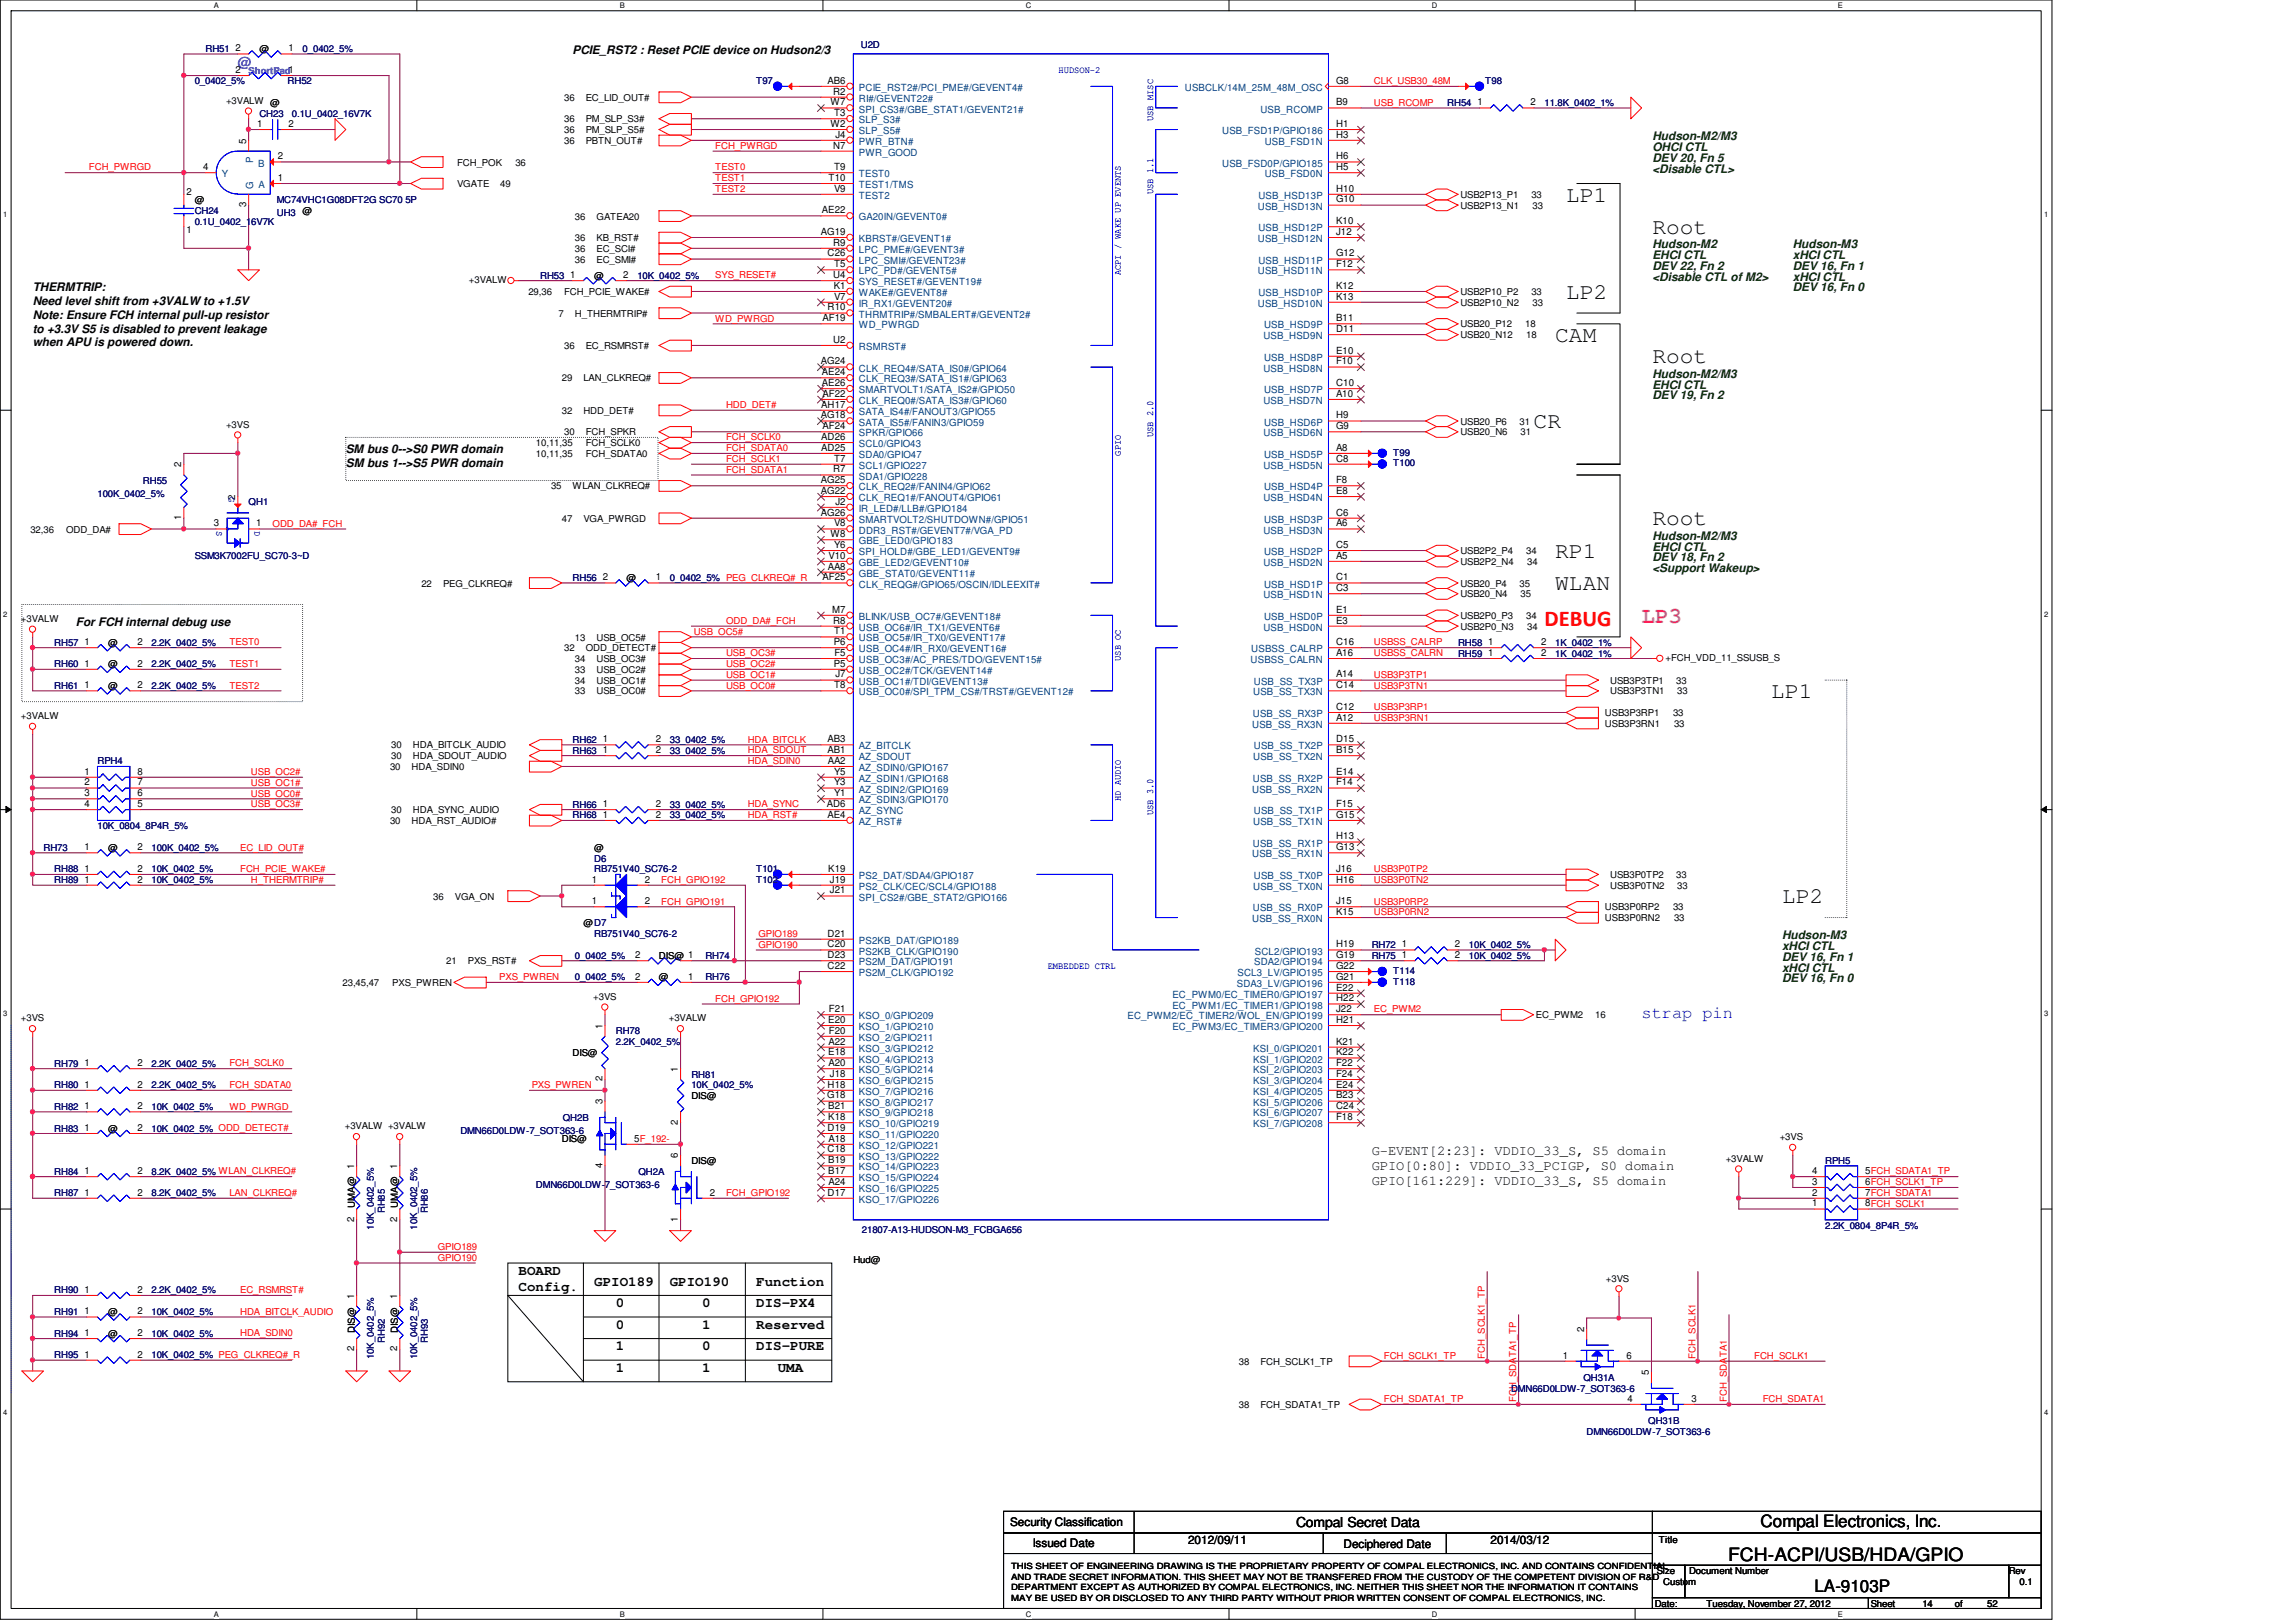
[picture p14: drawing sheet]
<svg xmlns="http://www.w3.org/2000/svg" width="297mm" height="210mm" viewBox="0 0 297 210" stroke-linecap="round" stroke-linejoin="round" font-family="sans-serif">
<defs><g id="words">
<g font-size="2.9">
<text x="202.6" y="26.1">LP1</text>
<text x="213.8" y="30.3">Root</text>
<text x="202.6" y="38.7">LP2</text>
<text x="201.2" y="44.2">CAM</text>
<text x="213.8" y="47">Root</text>
<text x="198.4" y="55.4">CR</text>
<text x="213.8" y="68">Root</text>
<text x="201.2" y="76.4">WLAN</text>
<text x="201.2" y="72.2">RP1</text>
<text x="229.1" y="90.3">LP1</text>
<text x="230.5" y="116.9">LP2</text>
</g>
<text font-size="2.9" fill="#f00" x="199.8" y="81">DEBUG</text>
<text font-size="2.9" fill="#f0f" x="212.4" y="80.6">LP3</text>
<text font-size="2.4" x="223.6" y="202">FCH-ACPI/USB/HDA/GPIO</text>
<text font-size="2.2" fill="#00f" x="212.4" y="131.7">strap pin</text>
<g font-size="2.2">
<text x="227.7" y="197.6">Compal Electronics, Inc.</text>
<text x="234.7" y="206">LA-9103P</text>
</g>
<text font-size="1.8" fill="#8000ff" x="30.8" y="8.6">@</text>
<g font-size="1.8">
<text x="177.5" y="149.5">G-EVENT[2:23]: VDDIO_33_S, S5 domain</text>
<text x="177.5" y="151.4">GPIO[0:80]: VDDIO_33_PCIGP, S0 domain</text>
<text x="177.5" y="153.3">GPIO[161:229]: VDDIO_33_S, S5 domain</text>
<text x="67.1" y="165">BOARD</text>
<text x="67.1" y="167">Config.</text>
<text x="76.9" y="166.4">GPIO189</text>
<text x="86.7" y="166.4">GPIO190</text>
<text x="97.8" y="166.4">Function</text>
<text x="79.7" y="169.2">0</text>
<text x="79.7" y="172">0</text>
<text x="90.8" y="169.2">0</text>
<text x="90.8" y="172">1</text>
<text x="97.8" y="169.2">DIS-PX4</text>
<text x="97.8" y="172">Reserved</text>
<text x="79.7" y="174.8">1</text>
<text x="79.7" y="177.5">1</text>
<text x="90.8" y="174.8">0</text>
<text x="90.8" y="177.5">1</text>
<text x="97.8" y="174.8">DIS-PURE</text>
<text x="100.6" y="177.5">UMA</text>
<text x="167.7" y="197.6">Compal Secret Data</text>
</g>
<g font-size="1.5">
<text x="74.1" y="7">PCIE_RST2 : Reset PCIE device on Hudson2/3</text>
<text x="4.2" y="37.7">THERMTRIP:</text>
<text x="4.2" y="39.5">Need level shift from +3VALW to +1.5V</text>
<text x="4.2" y="41.3">Note: Ensure FCH internal pull-up resistor</text>
<text x="4.2" y="43.1">to +3.3V S5 is disabled to prevent leakage</text>
<text x="4.2" y="44.8">when APU is powered down.</text>
<text x="44.7" y="58.7">SM bus 0--&gt;S0 PWR domain</text>
<text x="44.7" y="60.5">SM bus 1--&gt;S5 PWR domain</text>
<text x="9.8" y="81">For FCH internal debug use</text>
<text x="130.7" y="197.5">Security Classification</text>
<text x="133.6" y="200.2">Issued Date</text>
<text x="153.7" y="199.8">2012/09/11</text>
<text x="173.8" y="200.3">Deciphered Date</text>
<text x="192.8" y="199.8">2014/03/12</text>
</g>
<g font-size="1.5" fill="#004000">
<text x="213.8" y="19.6">OHCI CTL</text>
<text x="213.8" y="21">DEV 20, Fn 5</text>
<text x="213.8" y="22.4">&lt;Disable CTL&gt;</text>
<text x="213.8" y="18.2">Hudson-M2/M3</text>
<text x="213.8" y="33.5">EHCI CTL</text>
<text x="213.8" y="34.9">DEV 22, Fn 2</text>
<text x="213.8" y="32.1">Hudson-M2</text>
<text x="231.9" y="33.5">xHCI CTL</text>
<text x="231.9" y="34.9">DEV 16, Fn 1</text>
<text x="231.9" y="32.1">Hudson-M3</text>
<text x="213.8" y="36.3">&lt;Disable CTL of M2&gt;</text>
<text x="231.9" y="36.3">xHCI CTL</text>
<text x="231.9" y="37.7">DEV 16, Fn 0</text>
<text x="213.8" y="50.3">EHCI CTL</text>
<text x="213.8" y="51.7">DEV 19, Fn 2</text>
<text x="213.8" y="48.9">Hudson-M2/M3</text>
<text x="213.8" y="71.2">EHCI CTL</text>
<text x="213.8" y="69.8">Hudson-M2/M3</text>
<text x="213.8" y="72.6">DEV 18, Fn 2</text>
<text x="213.8" y="74">&lt;Support Wakeup&gt;</text>
<text x="230.5" y="125.7">xHCI CTL</text>
<text x="230.5" y="122.9">xHCI CTL</text>
<text x="230.5" y="124.3">DEV 16, Fn 1</text>
<text x="230.5" y="121.5">Hudson-M3</text>
<text x="230.5" y="127.1">DEV 16, Fn 0</text>
</g>
<g font-size="1.3">
<text x="30.5" y="9.4">2</text>
<text x="30.5" y="6.6">2</text>
<text x="37.3" y="6.6">1</text>
<text x="107.1" y="10.8">AB6</text>
<text x="172.8" y="10.8">G8</text>
<text x="33.3" y="16.4">1</text>
<text x="37.3" y="16.4">2</text>
<text x="107.4" y="13.6">W7</text>
<text x="107.4" y="16.4">W2</text>
<text x="107.8" y="12.2">R2</text>
<text x="107.9" y="15">T3</text>
<text x="108.1" y="17.8">J4</text>
<text x="172.8" y="16.4">H1</text>
<text x="172.8" y="17.8">H3</text>
<text x="172.8" y="13.6">B9</text>
<text x="191.1" y="13.6">1</text>
<text x="198" y="13.6">2</text>
<text x="26.3" y="22">4</text>
<text x="31.8" y="18.6" transform="rotate(-90 31.8 18.6)">5</text>
<text x="35.9" y="20.6">2</text>
<text x="35.9" y="23.4">1</text>
<text x="107.2" y="23.4">T10</text>
<text x="107.8" y="19.2">N7</text>
<text x="107.9" y="22">T9</text>
<text x="172.8" y="20.6">H6</text>
<text x="172.8" y="22">H5</text>
<text x="24.1" y="25.3">2</text>
<text x="31.8" y="26.8" transform="rotate(-90 31.8 26.8)">3</text>
<text x="106.3" y="27.6">AE22</text>
<text x="107.9" y="24.8">V9</text>
<text x="172.8" y="24.8">H10</text>
<text x="172.8" y="29">K10</text>
<text x="172.8" y="26.2">G10</text>
<text x="24.1" y="30.1">1</text>
<text x="73.8" y="36">1</text>
<text x="80.6" y="36">2</text>
<text x="106.2" y="30.4">AG19</text>
<text x="107.1" y="33.2">C26</text>
<text x="107.8" y="31.8">R9</text>
<text x="107.8" y="36">U4</text>
<text x="107.9" y="34.6">T5</text>
<text x="172.8" y="33.2">G12</text>
<text x="172.8" y="30.4">J12</text>
<text x="172.8" y="34.6">F12</text>
<text x="106.4" y="41.6">AF19</text>
<text x="107.1" y="40.2">R10</text>
<text x="107.9" y="37.4">K1</text>
<text x="107.9" y="38.8">V7</text>
<text x="172.8" y="37.4">K12</text>
<text x="172.8" y="41.6">B11</text>
<text x="172.8" y="38.8">K13</text>
<text x="106.2" y="47.2">AG24</text>
<text x="107.8" y="44.4">U2</text>
<text x="172.8" y="43">D11</text>
<text x="172.8" y="47.2">F10</text>
<text x="172.8" y="45.8">E10</text>
<text x="106.3" y="52.7">AH17</text>
<text x="106.3" y="48.6">AE24</text>
<text x="106.3" y="50">AE26</text>
<text x="106.4" y="51.4">AF22</text>
<text x="172.8" y="51.4">A10</text>
<text x="172.8" y="50">C10</text>
<text x="106.2" y="54.1">AG18</text>
<text x="106.3" y="56.9">AD26</text>
<text x="106.3" y="58.3">AD25</text>
<text x="106.4" y="55.5">AF24</text>
<text x="107.9" y="59.7">T7</text>
<text x="172.8" y="55.5">G9</text>
<text x="172.8" y="59.7">C8</text>
<text x="172.8" y="54.1">H9</text>
<text x="172.8" y="58.3">A8</text>
<text x="23.4" y="60.5" transform="rotate(-90 23.4 60.5)">2</text>
<text x="30.4" y="64.7" transform="rotate(-90 30.4 64.7)">2</text>
<text x="106.2" y="62.5">AG25</text>
<text x="106.2" y="63.9">AG22</text>
<text x="107.8" y="61.1">R7</text>
<text x="108.1" y="65.3">J2</text>
<text x="172.8" y="63.9">E8</text>
<text x="172.8" y="62.5">F8</text>
<text x="23.4" y="67.3" transform="rotate(-90 23.4 67.3)">1</text>
<text x="27.7" y="68.1">3</text>
<text x="33.1" y="68.1">1</text>
<text x="106.2" y="66.7">AG26</text>
<text x="107.4" y="69.5">W8</text>
<text x="107.9" y="68.1">V8</text>
<text x="107.9" y="70.9">Y6</text>
<text x="172.8" y="68.1">A6</text>
<text x="172.8" y="66.7">C6</text>
<text x="172.8" y="70.9">C5</text>
<text x="78" y="75.1">2</text>
<text x="84.8" y="75.1">1</text>
<text x="106.4" y="75.1">AF25</text>
<text x="107.1" y="73.7">AA8</text>
<text x="107.2" y="72.3">V10</text>
<text x="172.8" y="72.3">A5</text>
<text x="172.8" y="76.5">C3</text>
<text x="172.8" y="75.1">C1</text>
<text x="10.9" y="83.5">1</text>
<text x="17.8" y="83.5">2</text>
<text x="107.7" y="79.3">M7</text>
<text x="107.8" y="80.7">R8</text>
<text x="107.9" y="83.5">P6</text>
<text x="107.9" y="82.1">T1</text>
<text x="172.8" y="80.7">E3</text>
<text x="172.8" y="79.3">E1</text>
<text x="172.8" y="83.5">C16</text>
<text x="192.5" y="83.5">1</text>
<text x="199.4" y="83.5">2</text>
<text x="10.9" y="86.3">1</text>
<text x="10.9" y="89.1">1</text>
<text x="17.8" y="86.3">2</text>
<text x="17.8" y="89.1">2</text>
<text x="107.9" y="86.3">P5</text>
<text x="107.9" y="89.1">T8</text>
<text x="107.9" y="84.9">F5</text>
<text x="108.1" y="87.7">J7</text>
<text x="172.8" y="84.9">A16</text>
<text x="172.8" y="89.1">C14</text>
<text x="172.8" y="87.7">A14</text>
<text x="192.5" y="84.9">1</text>
<text x="199.4" y="84.9">2</text>
<text x="172.8" y="91.9">C12</text>
<text x="172.8" y="93.3">A12</text>
<text x="10.9" y="100.2">1</text>
<text x="10.9" y="101.6">2</text>
<text x="17.8" y="100.2">8</text>
<text x="17.8" y="101.6">7</text>
<text x="78" y="96.1">1</text>
<text x="78" y="97.5">1</text>
<text x="84.8" y="96.1">2</text>
<text x="84.8" y="97.5">2</text>
<text x="107.1" y="96.1">AB3</text>
<text x="107.1" y="97.5">AB1</text>
<text x="107.1" y="98.8">AA2</text>
<text x="107.9" y="100.2">Y5</text>
<text x="107.9" y="101.6">Y3</text>
<text x="172.8" y="100.2">E14</text>
<text x="172.8" y="97.5">B15</text>
<text x="172.8" y="101.6">F14</text>
<text x="172.8" y="96.1">D15</text>
<text x="10.9" y="103">3</text>
<text x="10.9" y="104.4">4</text>
<text x="17.8" y="103">6</text>
<text x="17.8" y="104.4">5</text>
<text x="78" y="104.4">1</text>
<text x="78" y="105.8">1</text>
<text x="84.8" y="104.4">2</text>
<text x="84.8" y="105.8">2</text>
<text x="107" y="104.4">AD6</text>
<text x="107.1" y="105.8">AE4</text>
<text x="107.9" y="103">Y1</text>
<text x="172.8" y="105.8">G15</text>
<text x="172.8" y="104.4">F15</text>
<text x="10.9" y="110">1</text>
<text x="10.9" y="112.8">1</text>
<text x="17.8" y="110">2</text>
<text x="17.8" y="112.8">2</text>
<text x="107.1" y="112.8">K19</text>
<text x="172.8" y="108.6">H13</text>
<text x="172.8" y="110">G13</text>
<text x="172.8" y="112.8">J16</text>
<text x="10.9" y="114.2">1</text>
<text x="17.8" y="114.2">2</text>
<text x="76.6" y="117">1</text>
<text x="76.6" y="114.2">1</text>
<text x="83.4" y="117">2</text>
<text x="83.4" y="114.2">2</text>
<text x="107.4" y="114.2">J19</text>
<text x="107.4" y="115.6">J21</text>
<text x="172.8" y="117">J15</text>
<text x="172.8" y="114.2">H16</text>
<text x="172.8" y="118.4">K15</text>
<text x="82.2" y="124">2</text>
<text x="107.1" y="121.2">D21</text>
<text x="107.1" y="122.6">C20</text>
<text x="107.1" y="124">D23</text>
<text x="107.1" y="125.4">C22</text>
<text x="172.8" y="124">G19</text>
<text x="172.8" y="125.4">G22</text>
<text x="172.8" y="122.6">H19</text>
<text x="181.4" y="122.6">1</text>
<text x="181.4" y="124">1</text>
<text x="188.2" y="122.6">2</text>
<text x="188.2" y="124">2</text>
<text x="82.2" y="126.8">2</text>
<text x="89" y="126.8">1</text>
<text x="107.2" y="131">F21</text>
<text x="172.8" y="131">J22</text>
<text x="172.8" y="128.2">E22</text>
<text x="172.8" y="129.6">H22</text>
<text x="172.8" y="126.8">G21</text>
<text x="10.9" y="138">1</text>
<text x="17.8" y="138">2</text>
<text x="77.9" y="133.1" transform="rotate(-90 77.9 133.1)">1</text>
<text x="107.1" y="132.4">E20</text>
<text x="107.1" y="136.6">E18</text>
<text x="107.2" y="135.2">A22</text>
<text x="107.2" y="138">A20</text>
<text x="107.2" y="133.8">F20</text>
<text x="172.8" y="132.4">H21</text>
<text x="172.8" y="135.2">K21</text>
<text x="172.8" y="136.6">K22</text>
<text x="172.8" y="138">F22</text>
<text x="10.9" y="143.6">1</text>
<text x="10.9" y="140.8">1</text>
<text x="17.8" y="143.6">2</text>
<text x="17.8" y="140.8">2</text>
<text x="77.9" y="142.9" transform="rotate(-90 77.9 142.9)">3</text>
<text x="77.9" y="140" transform="rotate(-90 77.9 140)">2</text>
<text x="87.7" y="138.7" transform="rotate(-90 87.7 138.7)">1</text>
<text x="107" y="142.2">G18</text>
<text x="107.1" y="140.8">H18</text>
<text x="107.1" y="143.6">B21</text>
<text x="107.4" y="139.4">J18</text>
<text x="172.8" y="139.4">F24</text>
<text x="172.8" y="140.8">E24</text>
<text x="172.8" y="142.2">B23</text>
<text x="172.8" y="143.6">C24</text>
<text x="10.9" y="146.3">1</text>
<text x="17.8" y="146.3">2</text>
<text x="82" y="147.7">5F_192-</text>
<text x="87.7" y="149.9" transform="rotate(-90 87.7 149.9)">6</text>
<text x="87.7" y="145.5" transform="rotate(-90 87.7 145.5)">2</text>
<text x="107.1" y="146.3">D19</text>
<text x="107.1" y="149.1">C18</text>
<text x="107.1" y="144.9">K18</text>
<text x="107.2" y="147.7">A18</text>
<text x="172.8" y="144.9">F18</text>
<text x="10.9" y="151.9">1</text>
<text x="10.9" y="154.7">1</text>
<text x="17.8" y="151.9">2</text>
<text x="17.8" y="154.7">2</text>
<text x="45.8" y="151.3" transform="rotate(-90 45.8 151.3)">1</text>
<text x="51.4" y="151.3" transform="rotate(-90 51.4 151.3)">1</text>
<text x="77.9" y="151.1" transform="rotate(-90 77.9 151.1)">4</text>
<text x="91.8" y="154.7">2</text>
<text x="107.1" y="154.7">D17</text>
<text x="107.1" y="150.5">B19</text>
<text x="107.1" y="151.9">B17</text>
<text x="107.2" y="153.3">A24</text>
<text x="234.4" y="154.7">2</text>
<text x="234.4" y="153.3">3</text>
<text x="234.4" y="151.9">4</text>
<text x="241.3" y="154.7">7FCH_SDATA1</text>
<text x="241.3" y="153.3">6FCH_SCLK1_TP</text>
<text x="241.3" y="151.9">5FCH_SDATA1_TP</text>
<text x="45.8" y="158.1" transform="rotate(-90 45.8 158.1)">2</text>
<text x="51.4" y="158.1" transform="rotate(-90 51.4 158.1)">2</text>
<text x="87.7" y="158.1" transform="rotate(-90 87.7 158.1)">1</text>
<text x="234.4" y="156.1">1</text>
<text x="241.3" y="156.1">8FCH_SCLK1</text>
<text x="10.9" y="167.3">1</text>
<text x="17.8" y="167.3">2</text>
<text x="10.9" y="172.9">1</text>
<text x="10.9" y="170.1">1</text>
<text x="17.8" y="172.9">2</text>
<text x="17.8" y="170.1">2</text>
<text x="45.8" y="168.1" transform="rotate(-90 45.8 168.1)">1</text>
<text x="51.4" y="168.1" transform="rotate(-90 51.4 168.1)">1</text>
<text x="204.9" y="172.4" transform="rotate(-90 204.9 172.4)">2</text>
<text x="10.9" y="175.7">1</text>
<text x="17.8" y="175.7">2</text>
<text x="45.8" y="174.9" transform="rotate(-90 45.8 174.9)">2</text>
<text x="51.4" y="174.9" transform="rotate(-90 51.4 174.9)">2</text>
<text x="202.2" y="175.8">1</text>
<text x="210.4" y="175.8">6</text>
<text x="213.3" y="178" transform="rotate(-90 213.3 178)">5</text>
<text x="210.6" y="181.4">4</text>
<text x="218.8" y="181.4">3</text>
</g>
<g font-size="1.3" fill="#004080">
<text x="111.1" y="11.8">PCIE_RST2#/PCI_PME#/GEVENT4#</text>
<text x="153.3" y="11.8">USBCLK/14M_25M_48M_OSC</text>
<text x="111.1" y="13.2">RI#/GEVENT22#</text>
<text x="111.1" y="14.6">SPI_CS3#/GBE_STAT1/GEVENT21#</text>
<text x="111.1" y="16">SLP_S3#</text>
<text x="111.1" y="17.4">SLP_S5#</text>
<text x="158.1" y="17.4">USB_FSD1P/GPIO186</text>
<text x="163.1" y="14.6">USB_RCOMP</text>
<text x="28.7" y="22.9">Y</text>
<text x="32.8" y="21.1" transform="rotate(-90 32.8 21.1)">P</text>
<text x="33.4" y="21.5">B</text>
<text x="111.1" y="22.9">TEST0</text>
<text x="111.1" y="18.8">PWR_BTN#</text>
<text x="111.1" y="20.2">PWR_GOOD</text>
<text x="158.1" y="21.5">USB_FSD0P/GPIO185</text>
<text x="163.6" y="18.8">USB_FSD1N</text>
<text x="163.6" y="22.9">USB_FSD0N</text>
<text x="32.8" y="24.4" transform="rotate(-90 32.8 24.4)">G</text>
<text x="33.4" y="24.3">A</text>
<text x="111.1" y="24.3">TEST1/TMS</text>
<text x="111.1" y="25.7">TEST2</text>
<text x="111.1" y="28.5">GA20IN/GEVENT0#</text>
<text x="162.7" y="27.1">USB_HSD13N</text>
<text x="162.8" y="25.7">USB_HSD13P</text>
<text x="162.8" y="29.9">USB_HSD12P</text>
<text x="111.1" y="31.3">KBRST#/GEVENT1#</text>
<text x="111.1" y="32.7">LPC_PME#/GEVENT3#</text>
<text x="111.1" y="34.1">LPC_SMI#/GEVENT23#</text>
<text x="111.1" y="35.5">LPC_PD#/GEVENT5#</text>
<text x="162.7" y="31.3">USB_HSD12N</text>
<text x="162.7" y="35.5">USB_HSD11N</text>
<text x="162.8" y="34.1">USB_HSD11P</text>
<text x="111.1" y="36.9">SYS_RESET#/GEVENT19#</text>
<text x="111.1" y="38.3">WAKE#/GEVENT8#</text>
<text x="111.1" y="39.7">IR_RX1/GEVENT20#</text>
<text x="111.1" y="41.1">THRMTRIP#/SMBALERT#/GEVENT2#</text>
<text x="162.7" y="39.7">USB_HSD10N</text>
<text x="162.8" y="38.3">USB_HSD10P</text>
<text x="111.1" y="45.3">RSMRST#</text>
<text x="111.1" y="42.5">WD_PWRGD</text>
<text x="163.4" y="43.9">USB_HSD9N</text>
<text x="163.5" y="42.5">USB_HSD9P</text>
<text x="163.5" y="46.7">USB_HSD8P</text>
<text x="111.1" y="48.1">CLK_REQ4#/SATA_IS0#/GPIO64</text>
<text x="111.1" y="49.5">CLK_REQ3#/SATA_IS1#/GPIO63</text>
<text x="111.1" y="50.9">SMARTVOLT1/SATA_IS2#/GPIO50</text>
<text x="111.1" y="52.3">CLK_REQ0#/SATA_IS3#/GPIO60</text>
<text x="111.1" y="53.7">SATA_IS4#/FANOUT3/GPIO55</text>
<text x="163.4" y="48.1">USB_HSD8N</text>
<text x="163.4" y="52.3">USB_HSD7N</text>
<text x="163.5" y="50.9">USB_HSD7P</text>
<text x="111.1" y="55.1">SATA_IS5#/FANIN3/GPIO59</text>
<text x="111.1" y="56.5">SPKR/GPIO66</text>
<text x="111.1" y="57.9">SCL0/GPIO43</text>
<text x="111.1" y="59.3">SDA0/GPIO47</text>
<text x="163.4" y="56.5">USB_HSD6N</text>
<text x="163.5" y="55.1">USB_HSD6P</text>
<text x="163.5" y="59.3">USB_HSD5P</text>
<text x="111.1" y="60.7">SCL1/GPIO227</text>
<text x="111.1" y="62.1">SDA1/GPIO228</text>
<text x="111.1" y="63.5">CLK_REQ2#/FANIN4/GPIO62</text>
<text x="111.1" y="64.9">CLK_REQ1#/FANOUT4/GPIO61</text>
<text x="163.4" y="60.7">USB_HSD5N</text>
<text x="163.4" y="64.9">USB_HSD4N</text>
<text x="163.5" y="63.5">USB_HSD4P</text>
<text x="111.1" y="66.3">IR_LED#/LLB#/GPIO184</text>
<text x="111.1" y="67.6">SMARTVOLT2/SHUTDOWN#/GPIO51</text>
<text x="111.1" y="69">DDR3_RST#/GEVENT7#/VGA_PD</text>
<text x="111.1" y="70.4">GBE_LED0/GPIO183</text>
<text x="111.1" y="71.8">SPI_HOLD#/GBE_LED1/GEVENT9#</text>
<text x="163.4" y="69">USB_HSD3N</text>
<text x="163.5" y="67.6">USB_HSD3P</text>
<text x="163.5" y="71.8">USB_HSD2P</text>
<text x="111.1" y="73.2">GBE_LED2/GEVENT10#</text>
<text x="111.1" y="74.6">GBE_STAT0/GEVENT11#</text>
<text x="111.1" y="76">CLK_REQG#/GPIO65/OSCIN/IDLEEXIT#</text>
<text x="163.4" y="73.2">USB_HSD2N</text>
<text x="163.4" y="77.4">USB_HSD1N</text>
<text x="163.5" y="76">USB_HSD1P</text>
<text x="111.1" y="80.2">BLINK/USB_OC7#/GEVENT18#</text>
<text x="111.1" y="81.6">USB_OC6#/IR_TX1/GEVENT6#</text>
<text x="111.1" y="83">USB_OC5#/IR_TX0/GEVENT17#</text>
<text x="163.4" y="81.6">USB_HSD0N</text>
<text x="163.5" y="80.2">USB_HSD0P</text>
<text x="111.1" y="84.4">USB_OC4#/IR_RX0/GEVENT16#</text>
<text x="111.1" y="85.8">USB_OC3#/AC_PRES/TDO/GEVENT15#</text>
<text x="111.1" y="87.2">USB_OC2#/TCK/GEVENT14#</text>
<text x="111.1" y="88.6">USB_OC1#/TDI/GEVENT13#</text>
<text x="161.8" y="85.8">USBSS_CALRN</text>
<text x="161.9" y="84.4">USBSS_CALRP</text>
<text x="162.2" y="88.6">USB_SS_TX3P</text>
<text x="111.1" y="90">USB_OC0#/SPI_TPM_CS#/TRST#/GEVENT12#</text>
<text x="162" y="94.2">USB_SS_RX3N</text>
<text x="162.1" y="92.8">USB_SS_RX3P</text>
<text x="162.1" y="90">USB_SS_TX3N</text>
<text x="111.1" y="97">AZ_BITCLK</text>
<text x="111.1" y="98.4">AZ_SDOUT</text>
<text x="111.1" y="99.8">AZ_SDIN0/GPIO167</text>
<text x="111.1" y="101.2">AZ_SDIN1/GPIO168</text>
<text x="162.1" y="101.2">USB_SS_RX2P</text>
<text x="162.1" y="98.4">USB_SS_TX2N</text>
<text x="162.2" y="97">USB_SS_TX2P</text>
<text x="111.1" y="102.6">AZ_SDIN2/GPIO169</text>
<text x="111.1" y="104">AZ_SDIN3/GPIO170</text>
<text x="111.1" y="105.4">AZ_SYNC</text>
<text x="111.1" y="106.8">AZ_RST#</text>
<text x="162" y="102.6">USB_SS_RX2N</text>
<text x="162.1" y="106.8">USB_SS_TX1N</text>
<text x="162.2" y="105.4">USB_SS_TX1P</text>
<text x="111.1" y="113.7">PS2_DAT/SDA4/GPIO187</text>
<text x="162" y="111">USB_SS_RX1N</text>
<text x="162.1" y="109.6">USB_SS_RX1P</text>
<text x="162.2" y="113.7">USB_SS_TX0P</text>
<text x="111.1" y="115.1">PS2_CLK/CEC/SCL4/GPIO188</text>
<text x="111.1" y="116.5">SPI_CS2#/GBE_STAT2/GPIO166</text>
<text x="162" y="119.3">USB_SS_RX0N</text>
<text x="162.1" y="117.9">USB_SS_RX0P</text>
<text x="162.1" y="115.1">USB_SS_TX0N</text>
<text x="111.1" y="122.1">PS2KB_DAT/GPIO189</text>
<text x="111.1" y="123.5">PS2KB_CLK/GPIO190</text>
<text x="111.1" y="124.9">PS2M_DAT/GPIO191</text>
<text x="162.3" y="124.9">SDA2/GPIO194</text>
<text x="162.3" y="123.5">SCL2/GPIO193</text>
<text x="111.1" y="126.3">PS2M_CLK/GPIO192</text>
<text x="111.1" y="131.9">KSO_0/GPIO209</text>
<text x="145.9" y="131.9">EC_PWM2/EC_TIMER2/WOL_EN/GPIO199</text>
<text x="151.7" y="129.1">EC_PWM0/EC_TIMER0/GPIO197</text>
<text x="151.7" y="130.5">EC_PWM1/EC_TIMER1/GPIO198</text>
<text x="160" y="127.7">SDA3_LV/GPIO196</text>
<text x="160.1" y="126.3">SCL3_LV/GPIO195</text>
<text x="111.1" y="133.3">KSO_1/GPIO210</text>
<text x="111.1" y="134.7">KSO_2/GPIO211</text>
<text x="111.1" y="136.1">KSO_3/GPIO212</text>
<text x="111.1" y="137.5">KSO_4/GPIO213</text>
<text x="151.7" y="133.3">EC_PWM3/EC_TIMER3/GPIO200</text>
<text x="162.1" y="136.1">KSI_0/GPIO201</text>
<text x="162.1" y="137.5">KSI_1/GPIO202</text>
<text x="111.1" y="138.9">KSO_5/GPIO214</text>
<text x="111.1" y="140.3">KSO_6/GPIO215</text>
<text x="111.1" y="141.7">KSO_7/GPIO216</text>
<text x="111.1" y="143.1">KSO_8/GPIO217</text>
<text x="162.1" y="138.9">KSI_2/GPIO203</text>
<text x="162.1" y="140.3">KSI_3/GPIO204</text>
<text x="162.1" y="141.7">KSI_4/GPIO205</text>
<text x="162.1" y="143.1">KSI_5/GPIO206</text>
<text x="111.1" y="144.5">KSO_9/GPIO218</text>
<text x="111.1" y="145.9">KSO_10/GPIO219</text>
<text x="111.1" y="147.3">KSO_11/GPIO220</text>
<text x="111.1" y="148.7">KSO_12/GPIO221</text>
<text x="162.1" y="144.5">KSI_6/GPIO207</text>
<text x="162.1" y="145.9">KSI_7/GPIO208</text>
<text x="111.1" y="150.1">KSO_13/GPIO222</text>
<text x="111.1" y="151.5">KSO_14/GPIO223</text>
<text x="111.1" y="152.9">KSO_15/GPIO224</text>
<text x="111.1" y="154.3">KSO_16/GPIO225</text>
<text x="111.1" y="155.7">KSO_17/GPIO226</text>
</g>
<g font-size="1.2" fill="#000080">
<text x="25.2" y="10.9">0_0402_5%</text>
<text x="26.6" y="6.7">RH51</text>
<text x="37.2" y="10.9">RH52</text>
<text x="39.2" y="6.7">0_0402_5%</text>
<text x="97.8" y="10.9">T97</text>
<text x="111.4" y="6.2">U2D</text>
<text x="192.1" y="10.9">T98</text>
<text x="33.6" y="15.1">CH23</text>
<text x="37.8" y="15.1">0.1U_0402_16V7K</text>
<text x="187.2" y="13.7">RH54</text>
<text x="199.8" y="13.7">11.8K_0402_1%</text>
<text x="25.2" y="27.7">CH24</text>
<text x="25.2" y="29.1">0.1U_0402_16V7K</text>
<text x="35.8" y="28">UH3</text>
<text x="35.8" y="26.3">MC74VHC1G08DFT2G SC70 5P</text>
<text x="69.9" y="36.1">RH53</text>
<text x="82.5" y="36.1">10K_0402_5%</text>
<text x="180.3" y="59">T99</text>
<text x="12.6" y="64.3">100K_0402_5%</text>
<text x="18.5" y="62.6">RH55</text>
<text x="32.2" y="65.4">QH1</text>
<text x="180.3" y="60.4">T100</text>
<text x="25.2" y="72.4">SSM3K7002FU_SC70-3~D</text>
<text x="74.1" y="75.2">RH56</text>
<text x="86.7" y="75.2">0_0402_5% PEG_CLKREQ#_R</text>
<text x="7" y="83.6">RH57</text>
<text x="19.6" y="83.6">2.2K_0402_5%</text>
<text x="188.6" y="83.6">RH58</text>
<text x="201.2" y="83.6">1K_0402_1%</text>
<text x="7" y="86.4">RH60</text>
<text x="7" y="89.2">RH61</text>
<text x="19.6" y="86.4">2.2K_0402_5%</text>
<text x="19.6" y="89.2">2.2K_0402_5%</text>
<text x="188.6" y="85">RH59</text>
<text x="201.2" y="85">1K_0402_1%</text>
<text x="12.6" y="98.9">RPH4</text>
<text x="74.1" y="96.1">RH62</text>
<text x="74.1" y="97.5">RH63</text>
<text x="86.7" y="96.1">33_0402_5%</text>
<text x="86.7" y="97.5">33_0402_5%</text>
<text x="12.6" y="107.3">10K_0804_8P4R_5%</text>
<text x="74.1" y="104.5">RH66</text>
<text x="74.1" y="105.9">RH68</text>
<text x="86.7" y="104.5">33_0402_5%</text>
<text x="86.7" y="105.9">33_0402_5%</text>
<text x="5.6" y="110.1">RH73</text>
<text x="7" y="112.9">RH88</text>
<text x="19.6" y="110.1">100K_0402_5%</text>
<text x="19.6" y="112.9">10K_0402_5%</text>
<text x="76.9" y="111.5">D6</text>
<text x="76.9" y="112.9">RB751V40_SC76-2</text>
<text x="97.8" y="112.9">T101</text>
<text x="7" y="114.3">RH89</text>
<text x="19.6" y="114.3">10K_0402_5%</text>
<text x="97.8" y="114.3">T102</text>
<text x="74.4" y="124.1">0_0402_5%</text>
<text x="76.9" y="121.3">RB751V40_SC76-2</text>
<text x="91.3" y="124.1">RH74</text>
<text x="177.5" y="122.7">RH72</text>
<text x="177.5" y="124.1">RH75</text>
<text x="190" y="122.7">10K_0402_5%</text>
<text x="190" y="124.1">10K_0402_5%</text>
<text x="74.4" y="126.9">0_0402_5%</text>
<text x="91.3" y="126.9">RH76</text>
<text x="180.3" y="127.4">T118</text>
<text x="180.3" y="126">T114</text>
<text x="79.7" y="133.9">RH78</text>
<text x="79.7" y="135.3">2.2K_0402_5%</text>
<text x="7" y="143.6">RH82</text>
<text x="7" y="140.8">RH80</text>
<text x="7" y="138">RH79</text>
<text x="19.6" y="143.6">10K_0402_5%</text>
<text x="19.6" y="140.8">2.2K_0402_5%</text>
<text x="19.6" y="138">2.2K_0402_5%</text>
<text x="89.4" y="139.4">RH81</text>
<text x="89.4" y="140.8">10K_0402_5%</text>
<text x="7" y="146.4">RH83</text>
<text x="19.6" y="146.4">10K_0402_5% ODD_DETECT#</text>
<text x="59.6" y="146.7">DMN66D0LDW-7_SOT363-6</text>
<text x="72.8" y="145">QH2B</text>
<text x="7" y="152">RH84</text>
<text x="7" y="154.8">RH87</text>
<text x="19.6" y="152">8.2K_0402_5% WLAN_CLKREQ#</text>
<text x="19.6" y="154.8">8.2K_0402_5%</text>
<text x="69.3" y="153.7">DMN66D0LDW-7_SOT363-6</text>
<text x="82.6" y="152">QH2A</text>
<text x="236.1" y="150.6">RPH5</text>
<text x="48.4" y="159.1" transform="rotate(-90 48.4 159.1)">10K_0402_5%</text>
<text x="49.8" y="157" transform="rotate(-90 49.8 157)">RH85</text>
<text x="54" y="159.1" transform="rotate(-90 54 159.1)">10K_0402_5%</text>
<text x="55.4" y="157" transform="rotate(-90 55.4 157)">RH86</text>
<text x="111.5" y="159.6">21807-A13-HUDSON-M3_FCBGA656</text>
<text x="236.1" y="159">2.2K_0804_8P4R_5%</text>
<text x="7" y="167.4">RH90</text>
<text x="19.6" y="167.4">2.2K_0402_5%</text>
<text x="7" y="173">RH94</text>
<text x="7" y="170.2">RH91</text>
<text x="19.6" y="173">10K_0402_5%</text>
<text x="19.6" y="170.2">10K_0402_5%</text>
<text x="49.8" y="173.8" transform="rotate(-90 49.8 173.8)">RH92</text>
<text x="55.4" y="173.8" transform="rotate(-90 55.4 173.8)">RH93</text>
<text x="7" y="175.8">RH95</text>
<text x="19.6" y="175.8">10K_0402_5% PEG_CLKREQ#_R</text>
<text x="48.4" y="175.9" transform="rotate(-90 48.4 175.9)">10K_0402_5%</text>
<text x="54" y="175.9" transform="rotate(-90 54 175.9)">10K_0402_5%</text>
<text x="204.8" y="178.7">QH31A</text>
<text x="195.5" y="180.1">DMN66D0LDW-7_SOT363-6</text>
<text x="205.3" y="185.7">DMN66D0LDW-7_SOT363-6</text>
<text x="213.2" y="184.3">QH31B</text>
</g>
<text font-size="1.2" fill="#8000ff" x="32.2" y="9.5">ShortPad1</text>
<g font-size="1.2">
<text x="33.6" y="6.7">@</text>
<text x="29.2" y="13.4">+3VALW @</text>
<text x="73" y="13">36</text>
<text x="73" y="15.8">36</text>
<text x="73" y="17.2">36</text>
<text x="75.8" y="13">EC_LID_OUT#</text>
<text x="75.8" y="15.8">PM_SLP_S3#</text>
<text x="75.8" y="17.2">PM_SLP_S5#</text>
<text x="59.1" y="21.4">FCH_POK</text>
<text x="66.7" y="21.4">36</text>
<text x="73" y="18.6">36</text>
<text x="75.8" y="18.6">PBTN_OUT#</text>
<text x="25.2" y="26.3">@</text>
<text x="39.2" y="27.7">@</text>
<text x="59.1" y="24.2">VGATE</text>
<text x="64.7" y="24.2">49</text>
<text x="74.4" y="28.4">36</text>
<text x="77.2" y="28.4">GATEA20</text>
<text x="188.9" y="25.6">USB2P13_P1</text>
<text x="188.9" y="27">USB2P13_N1</text>
<text x="198.1" y="25.6">33</text>
<text x="198.3" y="27">33</text>
<text x="74.4" y="31.2">36</text>
<text x="74.4" y="34">36</text>
<text x="74.4" y="32.6">36</text>
<text x="77.2" y="31.2">KB_RST#</text>
<text x="77.2" y="34">EC_SMI#</text>
<text x="77.2" y="32.6">EC_SCI#</text>
<text x="60.7" y="36.6">+3VALW</text>
<text x="68.4" y="38.2">29,36</text>
<text x="72.3" y="41">7</text>
<text x="73" y="38.2">FCH_PCIE_WAKE#</text>
<text x="74.4" y="41">H_THERMTRIP#</text>
<text x="76.9" y="36.1">@</text>
<text x="188.9" y="38.2">USB2P10_P2</text>
<text x="188.9" y="39.6">USB2P10_N2</text>
<text x="198.1" y="38.2">33</text>
<text x="198.3" y="39.6">33</text>
<text x="73" y="45.2">36</text>
<text x="75.8" y="45.2">EC_RSMRST#</text>
<text x="188.9" y="42.4">USB20_P12</text>
<text x="188.9" y="43.8">USB20_N12</text>
<text x="197.3" y="42.4">18</text>
<text x="197.4" y="43.8">18</text>
<text x="72.7" y="49.4">29</text>
<text x="72.7" y="53.6">32</text>
<text x="75.5" y="49.4">LAN_CLKREQ#</text>
<text x="75.5" y="53.6">HDD_DET#</text>
<text x="29.2" y="55.3">+3VS</text>
<text x="69.3" y="57.7">10,11,35</text>
<text x="69.3" y="59.1">10,11,35</text>
<text x="73" y="56.3">30</text>
<text x="75.8" y="56.3">FCH_SPKR</text>
<text x="75.8" y="57.7">FCH_SCLK0</text>
<text x="75.8" y="59.1">FCH_SDATA0</text>
<text x="188.9" y="54.9">USB20_P6</text>
<text x="188.9" y="56.3">USB20_N6</text>
<text x="196.6" y="54.9">31</text>
<text x="196.7" y="56.3">31</text>
<text x="71.3" y="63.3">35</text>
<text x="74.1" y="63.3">WLAN_CLKREQ#</text>
<text x="3.9" y="68.9">32,36</text>
<text x="8.5" y="68.9">ODD_DA#</text>
<text x="72.7" y="67.5">47</text>
<text x="75.5" y="67.5">VGA_PWRGD</text>
<text x="188.9" y="71.7">USB2P2_P4</text>
<text x="197.4" y="71.7">34</text>
<text x="54.5" y="75.9">22</text>
<text x="57.3" y="75.9">PEG_CLKREQ#</text>
<text x="81.1" y="75.2">@</text>
<text x="188.9" y="75.9">USB20_P4</text>
<text x="188.9" y="77.3">USB20_N4</text>
<text x="188.9" y="73.1">USB2P2_N4</text>
<text x="196.6" y="75.9">35</text>
<text x="196.7" y="77.3">35</text>
<text x="197.6" y="73.1">34</text>
<text x="2.7" y="80.5">+3VALW</text>
<text x="14" y="83.6">@</text>
<text x="74.4" y="82.9">13</text>
<text x="77.2" y="82.9">USB_OC5#</text>
<text x="188.9" y="80.1">USB2P0_P3</text>
<text x="188.9" y="81.5">USB2P0_N3</text>
<text x="197.4" y="80.1">34</text>
<text x="197.6" y="81.5">34</text>
<text x="14" y="86.4">@</text>
<text x="14" y="89.2">@</text>
<text x="73" y="84.3">32</text>
<text x="74.4" y="89.9">33</text>
<text x="74.4" y="88.5">34</text>
<text x="74.4" y="87.1">33</text>
<text x="74.4" y="85.7">34</text>
<text x="75.8" y="84.3">ODD_DETECT#</text>
<text x="77.2" y="89.9">USB_OC0#</text>
<text x="77.2" y="88.5">USB_OC1#</text>
<text x="77.2" y="87.1">USB_OC2#</text>
<text x="77.2" y="85.7">USB_OC3#</text>
<text x="208.3" y="89.9">USB3P3TN1</text>
<text x="208.3" y="88.5">USB3P3TP1</text>
<text x="215.5" y="85.5">+FCH_VDD_11_SSUSB_S</text>
<text x="216.9" y="88.5">33</text>
<text x="217" y="89.9">33</text>
<text x="2.7" y="93">+3VALW</text>
<text x="207.6" y="94.1">USB3P3RN1</text>
<text x="207.6" y="92.7">USB3P3RP1</text>
<text x="216.4" y="92.7">33</text>
<text x="216.6" y="94.1">33</text>
<text x="50.5" y="99.7">30</text>
<text x="50.6" y="98.3">30</text>
<text x="50.6" y="96.9">30</text>
<text x="53.3" y="99.7">HDA_SDIN0</text>
<text x="53.4" y="98.3">HDA_SDOUT_AUDIO</text>
<text x="53.4" y="96.9">HDA_BITCLK_AUDIO</text>
<text x="50.5" y="106.6">30</text>
<text x="50.6" y="105.2">30</text>
<text x="53.3" y="106.6">HDA_RST_AUDIO#</text>
<text x="53.4" y="105.2">HDA_SYNC_AUDIO</text>
<text x="14" y="110.1">@</text>
<text x="76.9" y="110.1">@</text>
<text x="208.3" y="113.6">USB3P0TP2</text>
<text x="216.9" y="113.6">33</text>
<text x="56" y="116.4">36</text>
<text x="58.8" y="116.4">VGA_ON</text>
<text x="75.5" y="119.9">@D7</text>
<text x="207.6" y="119.2">USB3P0RN2</text>
<text x="207.6" y="117.8">USB3P0RP2</text>
<text x="208.3" y="115">USB3P0TN2</text>
<text x="216.4" y="117.8">33</text>
<text x="216.6" y="119.2">33</text>
<text x="217" y="115">33</text>
<text x="57.7" y="124.8">21</text>
<text x="60.5" y="124.8">PXS_RST#</text>
<text x="85.3" y="124.1">DIS@ 1</text>
<text x="44.3" y="127.6">23,45,47</text>
<text x="50.8" y="127.6">PXS_PWREN</text>
<text x="76.7" y="129.4">+3VS</text>
<text x="85.3" y="126.9">@</text>
<text x="198.7" y="131.8">EC_PWM2</text>
<text x="206.4" y="131.8">16</text>
<text x="2.7" y="132.2">+3VS</text>
<text x="74.1" y="136.7">DIS@</text>
<text x="86.5" y="132.2">+3VALW</text>
<text x="89.4" y="142.2">DIS@</text>
<text x="14" y="146.4">@</text>
<text x="44.6" y="146.1">+3VALW +3VALW</text>
<text x="72.7" y="147.8">DIS@</text>
<text x="230.2" y="147.5">+3VS</text>
<text x="89.4" y="150.6">DIS@</text>
<text x="223.3" y="150.3">+3VALW</text>
<text x="45.9" y="156.3" transform="rotate(-90 45.9 156.3)">UMA@</text>
<text x="51.5" y="156.3" transform="rotate(-90 51.5 156.3)">UMA@</text>
<text x="110.4" y="163.5">Hud@</text>
<text x="207.8" y="165.9">+3VS</text>
<text x="14" y="173">@</text>
<text x="14" y="170.2">@</text>
<text x="45.9" y="172.6" transform="rotate(-90 45.9 172.6)">DIS@</text>
<text x="51.5" y="172.6" transform="rotate(-90 51.5 172.6)">DIS@</text>
<text x="160.3" y="176.6">38</text>
<text x="163.1" y="176.6">FCH_SCLK1_TP</text>
<text x="160.3" y="182.2">38</text>
<text x="163.1" y="182.2">FCH_SDATA1_TP</text>
<text x="214.3" y="203.7">Size</text>
<text x="214.6" y="199.6">Title</text>
<text x="218.5" y="203.7">Document Number</text>
<text x="259.9" y="203.7">Rev</text>
<text x="214.1" y="207.9">Date:</text>
<text x="215.2" y="205.1">Custom</text>
<text x="220.8" y="207.9">Tuesday, November 27, 2012</text>
<text x="242" y="207.9">Sheet</text>
<text x="248.7" y="207.9">14</text>
<text x="252.9" y="207.9">of</text>
<text x="257.1" y="207.9">52</text>
<text x="261.3" y="205.1">0.1</text>
</g>
<g font-size="1.2" fill="#00f">
<text x="136.9" y="9.4">HUDSON-2</text>
<text x="149.2" y="15.7" transform="rotate(-90 149.2 15.7)">USB MISC</text>
<text x="149.2" y="25.1" transform="rotate(-90 149.2 25.1)">USB 1.1</text>
<text x="145" y="35.6" transform="rotate(-90 145 35.6)">ACPI / WAKE UP EVENTS</text>
<text x="145" y="59" transform="rotate(-90 145 59)">GPIO</text>
<text x="149.2" y="56.6" transform="rotate(-90 149.2 56.6)">USB 2.0</text>
<text x="29.6" y="64.3" transform="rotate(90 29.6 64.3)">G</text>
<text x="28" y="68.7" transform="rotate(90 28 68.7)">S</text>
<text x="32.9" y="68.7" transform="rotate(90 32.9 68.7)">D</text>
<text x="145" y="85.5" transform="rotate(-90 145 85.5)">USB OC</text>
<text x="145" y="103.7" transform="rotate(-90 145 103.7)">HD AUDIO</text>
<text x="149.2" y="105.5" transform="rotate(-90 149.2 105.5)">USB 3.0</text>
<text x="135.5" y="125.3">EMBEDDED CTRL</text>
</g>
<g font-size="1.2" fill="#f00">
<text x="177.8" y="10.9">CLK_USB30_48M</text>
<text x="177.8" y="13.7">USB_RCOMP</text>
<text x="11.5" y="22.1">FCH_PWRGD</text>
<text x="92.5" y="22.1">TEST0</text>
<text x="92.5" y="19.3">FCH_PWRGD</text>
<text x="92.5" y="23.5">TEST1</text>
<text x="92.5" y="24.8">TEST2</text>
<text x="92.5" y="36">SYS_RESET#</text>
<text x="92.5" y="41.6">WD_PWRGD</text>
<text x="93.9" y="52.8">HDD_DET#</text>
<text x="93.9" y="57">FCH_SCLK0</text>
<text x="93.9" y="58.4">FCH_SDATA0</text>
<text x="93.9" y="59.8">FCH_SCLK1</text>
<text x="93.9" y="61.2">FCH_SDATA1</text>
<text x="35.3" y="68.2">ODD_DA#_FCH</text>
<text x="29.7" y="83.5">TEST0</text>
<text x="89.7" y="82.1">USB_OC5#</text>
<text x="93.9" y="80.7">ODD_DA#_FCH</text>
<text x="177.8" y="83.5">USBSS_CALRP</text>
<text x="29.7" y="86.3">TEST1</text>
<text x="29.7" y="89.1">TEST2</text>
<text x="93.9" y="87.7">USB_OC1#</text>
<text x="93.9" y="89.1">USB_OC0#</text>
<text x="93.9" y="86.3">USB_OC2#</text>
<text x="93.9" y="84.9">USB_OC3#</text>
<text x="177.8" y="84.9">USBSS_CALRN</text>
<text x="177.8" y="87.7">USB3P3TP1</text>
<text x="177.8" y="89.1">USB3P3TN1</text>
<text x="177.8" y="91.9">USB3P3RP1</text>
<text x="177.8" y="93.3">USB3P3RN1</text>
<text x="32.5" y="101.7">USB_OC1#</text>
<text x="32.5" y="100.3">USB_OC2#</text>
<text x="96.7" y="96.1">HDA_BITCLK</text>
<text x="96.7" y="98.9">HDA_SDIN0</text>
<text x="96.7" y="97.5">HDA_SDOUT</text>
<text x="32.5" y="103.1">USB_OC0#</text>
<text x="32.5" y="104.5">USB_OC3#</text>
<text x="96.7" y="104.5">HDA_SYNC</text>
<text x="96.7" y="105.9">HDA_RST#</text>
<text x="31.1" y="110.1">EC_LID_OUT#</text>
<text x="31.1" y="112.9">FCH_PCIE_WAKE#</text>
<text x="177.8" y="112.9">USB3P0TP2</text>
<text x="32.5" y="114.3">H_THERMTRIP#</text>
<text x="85.6" y="117.1">FCH_GPIO191</text>
<text x="85.6" y="114.3">FCH_GPIO192</text>
<text x="177.8" y="117.1">USB3P0RP2</text>
<text x="177.8" y="118.4">USB3P0RN2</text>
<text x="177.8" y="114.3">USB3P0TN2</text>
<text x="98.1" y="122.6">GPIO190</text>
<text x="98.1" y="121.2">GPIO189</text>
<text x="64.6" y="126.8">PXS_PWREN</text>
<text x="92.5" y="129.6">FCH_GPIO192</text>
<text x="177.8" y="131">EC_PWM2</text>
<text x="29.7" y="138">FCH_SCLK0</text>
<text x="29.7" y="140.8">FCH_SDATA0</text>
<text x="29.7" y="143.6">WD_PWRGD</text>
<text x="68.8" y="140.8">PXS_PWREN</text>
<text x="29.7" y="154.8">LAN_CLKREQ#</text>
<text x="93.9" y="154.8">FCH_GPIO192</text>
<text x="56.6" y="161.8">GPIO189</text>
<text x="31.1" y="167.3">EC_RSMRST#</text>
<text x="56.6" y="163.2">GPIO190</text>
<text x="31.1" y="170.1">HDA_BITCLK_AUDIO</text>
<text x="31.1" y="172.9">HDA_SDIN0</text>
<text x="179" y="175.9">FCH_SCLK1_TP</text>
<text x="192.1" y="175.9" transform="rotate(-90 192.1 175.9)">FCH_SCLK1_TP</text>
<text x="219.4" y="175.9" transform="rotate(-90 219.4 175.9)">FCH_SCLK1</text>
<text x="226.9" y="175.9">FCH_SCLK1</text>
<text x="179" y="181.4">FCH_SDATA1_TP</text>
<text x="196.2" y="181.4" transform="rotate(-90 196.2 181.4)">FCH_SDATA1_TP</text>
<text x="223.4" y="181.4" transform="rotate(-90 223.4 181.4)">FCH_SDATA1</text>
<text x="228" y="181.4">FCH_SDATA1</text>
</g>
<g font-size="1.1">
<text x="130.8" y="203.1">THIS SHEET OF ENGINEERING DRAWING IS THE PROPRIETARY PROPERTY OF COMPAL ELECTRONICS, INC. AND CONTAINS CONFIDENTIAL</text>
<text x="130.8" y="204.4">AND TRADE SECRET INFORMATION. THIS SHEET MAY NOT BE TRANSFERED FROM THE CUSTODY OF THE COMPETENT DIVISION OF R&amp;D</text>
<text x="130.8" y="205.8">DEPARTMENT EXCEPT AS AUTHORIZED BY COMPAL ELECTRONICS, INC. NEITHER THIS SHEET NOR THE INFORMATION IT CONTAINS</text>
<text x="130.8" y="207.1">MAY BE USED BY OR DISCLOSED TO ANY THIRD PARTY WITHOUT PRIOR WRITTEN CONSENT OF COMPAL ELECTRONICS, INC.</text>
</g>
<g font-size="1">
<text x="27.7" y="1.1">A</text>
<text x="80.2" y="1.1">B</text>
<text x="132.7" y="1.1">C</text>
<text x="185.2" y="1.1">D</text>
<text x="237.8" y="1.1">E</text>
<text x=".4" y="28.1">1</text>
<text x="264.5" y="28.1">1</text>
<text x=".4" y="79.8">2</text>
<text x="264.5" y="79.8">2</text>
<text x=".4" y="131.5">3</text>
<text x="264.5" y="131.5">3</text>
<text x=".4" y="183.2">4</text>
<text x="264.5" y="183.2">4</text>
<text x="27.7" y="209.2">A</text>
<text x="80.2" y="209.2">B</text>
<text x="132.7" y="209.2">C</text>
<text x="185.2" y="209.2">D</text>
<text x="237.8" y="209.2">E</text>
</g>
</g></defs>
<path d="M0 0h265.5v209.5h-265.5zM1.4 1.4h262.7v206.8h-262.7z" fill="none" stroke="#000" stroke-width=".13"/>
<g fill="#fff">
<path d="M27.7 .2h.6v1.1h-.6z"/>
<path d="M27.7 208.3h.6v1.1h-.6z"/>
</g>
<path d="M53.9 0v1.4M53.9 208.2v1.3" fill="none" stroke="#000" stroke-width=".13"/>
<g fill="#fff">
<path d="M80.2 .2h.6v1.1h-.6z"/>
<path d="M80.2 208.3h.6v1.1h-.6z"/>
</g>
<path d="M106.5 0v1.4M106.5 208.2v1.3" fill="none" stroke="#000" stroke-width=".13"/>
<g fill="#fff">
<path d="M132.7 .2h.7v1.1h-.7z"/>
<path d="M132.7 208.3h.7v1.1h-.7z"/>
</g>
<path d="M159 0v1.4M159 208.2v1.3" fill="none" stroke="#000" stroke-width=".13"/>
<g fill="#fff">
<path d="M185.2 .2h.8v1.1h-.8z"/>
<path d="M185.2 208.3h.8v1.1h-.8z"/>
</g>
<path d="M211.5 0v1.4M211.5 208.2v1.3" fill="none" stroke="#000" stroke-width=".13"/>
<g fill="#fff">
<path d="M237.8 .2h.6v1.1h-.6z"/>
<path d="M237.8 208.3h.6v1.1h-.6z"/>
<path d="M.4 27.2h.6v1.1h-.6z"/>
<path d="M264.5 27.2h.5v1.1h-.5z"/>
<path d="M.4 78.9h.6v1.1h-.6z"/>
<path d="M264.5 78.9h.5v1.1h-.5z"/>
</g>
<path d="M0 53.1h1.4M264.1 53.1h1.4" fill="none" stroke="#000" stroke-width=".13"/>
<g fill="#fff">
<path d="M.4 130.6h.6v1.1h-.6z"/>
<path d="M264.5 130.6h.5v1.1h-.5z"/>
</g>
<path d="M0 104.8h1.4M.8 104.4l.6 .4-.6 .4zM264.1 104.8l.6-.4v.8zM264.1 104.8h1.4" fill="none" stroke="#000" stroke-width=".13"/>
<path d="M.8 104.4l.6 .4-.6 .4zM264.1 104.8l.6-.4v.8z" fill="#000"/>
<g fill="#fff">
<path d="M.4 182.3h.6v1.1h-.6z"/>
<path d="M264.5 182.3h.5v1.1h-.5z"/>
</g>
<g fill="none" stroke="#000" stroke-width=".13">
<path d="M204 23.7h5.6v16.8h-5.6M204 41.9h5.6v18.2M204 61.5h5.6zM204 60.1h5.6zM209.6 61.5v20.9h-5.6M0 156.5h1.4M264.1 156.5h1.4M65.7 163.4h41.9v15.4h-41.9zM75.5 173.2h32.1M75.5 163.4v15.4l-9.8-11.2h41.9M75.5 170.4h32.1M75.5 176h32.1"/>
<path d="M85.3 163.4v15.4M96.4 163.4v15.4"/>
</g>
<path d="M1.4 132.7v47.5M1.4 180.2h.1" fill="none" stroke="#00f" stroke-width=".13" stroke-dasharray="0 .3"/>
<path d="M44.7 56.6h40.4v5.6h-40.4zM2.8 78.2h36.4v12.6h-36.4zM236.1 88h.1M238.9 88h.1M238.9 88h-2.8M236.1 118.7h2.8M238.9 118.7v-30.7M238.9 118.7h.1" fill="none" stroke="#000" stroke-width=".13" stroke-dasharray="0 .3"/>
<g fill="none" stroke="#800040" stroke-width=".13">
<path d="M89.4 12.6h16.8M89.4 15.4h16.8M89.4 16.8h16.8M89.4 18.2h16.8M92.2 19.6h14M67.1 36.3h7M81.1 36.3h25.1M89.4 33.5h16.8M89.4 32.1h16.8M89.4 27.9h16.8M89.4 30.7h16.8M89.4 37.7h16.8"/>
<path d="M92.2 25.1h14M92.2 22.4h14M92.2 23.7h14M89.4 40.5h16.8M89.4 44.7h16.8M89.4 55.9h16.8M89.4 57.3h16.8M89.4 58.7h16.8M92.2 41.9h14M89.4 60.1h16.8M89.4 61.5h16.8M4.2 110.4h7"/>
<path d="M18.2 110.4h21M4.2 170.4h7"/>
</g>
<circle cx="4.2" cy="170.4" r=".29" fill="#f0f"/>
<circle cx="4.2" cy="170.4" r=".29" fill="none" stroke="#f0f" stroke-width=".13"/>
<path d="M4.2 170.4v2.8h7M4.2 176v1.4M18.2 170.4h19.6M18.2 173.2h19.6" fill="none" stroke="#800040" stroke-width=".13"/>
<circle cx="4.2" cy="176" r=".29" fill="#f0f"/>
<circle cx="4.2" cy="176" r=".29" fill="none" stroke="#f0f" stroke-width=".13"/>
<path d="M4.2 104.8v5.6M11.2 167.6h-7v2.8M18.2 167.6h19.6" fill="none" stroke="#800040" stroke-width=".13"/>
<circle cx="4.2" cy="104.7" r=".29" fill="#f0f"/>
<circle cx="4.2" cy="104.7" r=".29" fill="none" stroke="#f0f" stroke-width=".13"/>
<path d="M4.2 138.3h7M18.2 138.3h19.6M4.2 155.1h7M4.2 141.1v2.8M18.2 141.1h19.6" fill="none" stroke="#800040" stroke-width=".13"/>
<circle cx="4.2" cy="138.3" r=".29" fill="#f0f"/>
<circle cx="4.2" cy="138.3" r=".29" fill="none" stroke="#f0f" stroke-width=".13"/>
<path d="M4.2 134.1v7" fill="none" stroke="#800040" stroke-width=".13"/>
<circle cx="4.2" cy="141.1" r=".29" fill="#f0f"/>
<circle cx="4.2" cy="141.1" r=".29" fill="none" stroke="#f0f" stroke-width=".13"/>
<path d="M4.2 141.1h7M4.2 152.3v2.8" fill="none" stroke="#800040" stroke-width=".13"/>
<circle cx="4.2" cy="152.2" r=".29" fill="#f0f"/>
<circle cx="4.2" cy="152.2" r=".29" fill="none" stroke="#f0f" stroke-width=".13"/>
<path d="M4.2 82.4v1.4h7M4.2 86.6v2.8M18.2 83.8h18.2M18.2 155.1h19.6" fill="none" stroke="#800040" stroke-width=".13"/>
<circle cx="4.2" cy="86.6" r=".29" fill="#f0f"/>
<circle cx="4.2" cy="86.6" r=".29" fill="none" stroke="#f0f" stroke-width=".13"/>
<path d="M4.2 83.8v2.8" fill="none" stroke="#800040" stroke-width=".13"/>
<circle cx="4.2" cy="83.8" r=".29" fill="#f0f"/>
<circle cx="4.2" cy="83.8" r=".29" fill="none" stroke="#f0f" stroke-width=".13"/>
<g fill="none" stroke="#800040" stroke-width=".13">
<path d="M176.1 14h15.3M198.4 14h12.6M176.1 37.7h8.3M176.1 39.1h8.3M176.1 75.4h8.3M176.1 76.8h8.3M4.2 86.6h7M4.2 89.4h7M18.2 86.6h18.2M18.2 89.4h18.2M72.7 99.2h33.5M72.7 97.8h5.6"/>
<path d="M72.7 96.4h5.6M85.3 96.4h20.9M85.3 97.8h20.9M89.4 88h16.8M89.4 89.4h16.8M89.4 86.6h16.8M176.1 83.8h16.7M176.1 85.2h16.7M199.8 85.2h14M199.8 83.8h11.2M72.7 104.8h5.6M72.7 106.2h5.6"/>
<path d="M85.3 104.8h20.9M85.3 106.2h20.9M103.4 114.6h2.8M176.1 117.3h26.5M176.1 118.7h26.5M176.1 113.2h26.5M176.1 114.6h26.5M176.1 131.3h18.1M176.1 122.9h5.5M176.1 124.3h5.5M188.6 124.3h11.2M188.6 122.9h11.2"/>
</g>
<circle cx="199.8" cy="122.9" r=".29" fill="#f0f"/>
<circle cx="199.8" cy="122.9" r=".29" fill="none" stroke="#f0f" stroke-width=".13"/>
<path d="M201.2 122.9h-1.4v1.4M4.2 173.2v2.8h7M18.2 176h19.6" fill="none" stroke="#800040" stroke-width=".13"/>
<circle cx="4.2" cy="173.2" r=".29" fill="#f0f"/>
<circle cx="4.2" cy="173.2" r=".29" fill="none" stroke="#f0f" stroke-width=".13"/>
<path d="M30.8 7h-7v2.8M37.8 7h13.9M50.3 9.8v11.2M8.4 22.4h15.4v2.7M72.7 75.4h5.6M85.3 75.4h20.9" fill="none" stroke="#800040" stroke-width=".13"/>
<circle cx="50.3" cy="20.9" r=".29" fill="#f0f"/>
<circle cx="50.3" cy="20.9" r=".29" fill="none" stroke="#f0f" stroke-width=".13"/>
<path d="M23.8 9.8v12.6M37.8 16.8h5.5M37.8 9.8h12.5M36.4 21h16.7" fill="none" stroke="#800040" stroke-width=".13"/>
<circle cx="23.8" cy="22.3" r=".29" fill="#f0f"/>
<circle cx="23.8" cy="22.3" r=".29" fill="none" stroke="#f0f" stroke-width=".13"/>
<circle cx="23.8" cy="9.8" r=".29" fill="#f0f"/>
<circle cx="23.8" cy="9.8" r=".29" fill="none" stroke="#f0f" stroke-width=".13"/>
<path d="M32.2 16.8v1.4" fill="none" stroke="#800040" stroke-width=".13"/>
<circle cx="32.1" cy="16.7" r=".29" fill="#f0f"/>
<circle cx="32.1" cy="16.7" r=".29" fill="none" stroke="#f0f" stroke-width=".13"/>
<path d="M23.8 9.8h7M32.2 15.4v1.4h1.4M23.8 22.4h2.8M32.2 26.5v8.4M36.4 23.7h15.3" fill="none" stroke="#800040" stroke-width=".13"/>
<circle cx="51.7" cy="23.7" r=".29" fill="#f0f"/>
<circle cx="51.7" cy="23.7" r=".29" fill="none" stroke="#f0f" stroke-width=".13"/>
<path d="M51.7 7v16.7h1.4M23.8 29.3v2.8h8.4" fill="none" stroke="#800040" stroke-width=".13"/>
<circle cx="32.1" cy="32.1" r=".29" fill="#f0f"/>
<circle cx="32.1" cy="32.1" r=".29" fill="none" stroke="#f0f" stroke-width=".13"/>
<path d="M103.4 11.2h2.8M103.4 113.2h2.8M4.2 143.9h7M4.2 152.3h7M18.2 143.9h19.6" fill="none" stroke="#800040" stroke-width=".13"/>
<circle cx="4.2" cy="152.2" r=".29" fill="#f0f"/>
<circle cx="4.2" cy="152.2" r=".29" fill="none" stroke="#f0f" stroke-width=".13"/>
<path d="M4.2 143.9v2.8h7M18.2 152.3h19.6M18.2 146.7h19.6" fill="none" stroke="#800040" stroke-width=".13"/>
<circle cx="4.2" cy="143.9" r=".29" fill="#f0f"/>
<circle cx="4.2" cy="143.9" r=".29" fill="none" stroke="#f0f" stroke-width=".13"/>
<path d="M4.2 146.7v5.6" fill="none" stroke="#800040" stroke-width=".13"/>
<circle cx="4.2" cy="146.7" r=".29" fill="#f0f"/>
<circle cx="4.2" cy="146.7" r=".29" fill="none" stroke="#f0f" stroke-width=".13"/>
<path d="M89.4 85.2h16.8M89.4 81h16.8M97.8 122.9h8.4M97.8 121.5h8.4M46.1 157.9v5.5M51.7 157.9v9.7" fill="none" stroke="#800040" stroke-width=".13"/>
<circle cx="51.7" cy="162" r=".29" fill="#f0f"/>
<circle cx="51.7" cy="162" r=".29" fill="none" stroke="#f0f" stroke-width=".13"/>
<path d="M51.7 148.1v2.8M46.1 163.4v4.2" fill="none" stroke="#800040" stroke-width=".13"/>
<circle cx="46.1" cy="163.4" r=".29" fill="#f0f"/>
<circle cx="46.1" cy="163.4" r=".29" fill="none" stroke="#f0f" stroke-width=".13"/>
<g fill="none" stroke="#800040" stroke-width=".13">
<path d="M176.1 11.2h12.5M89.4 48.9h16.8M23.8 68.5h4.2M33.6 68.5h11.1M89.4 62.9h16.8M89.4 67.1h16.8M4.2 95v5.6h7M89.4 83.8h16.8M89.4 82.4h16.8M4.2 102v1.4h7M72.7 124.3h9.8M103.4 125.7h2.8"/>
<path d="M46.1 148.1v2.8M46.1 163.4h15.4M46.1 174.6v2.8M51.7 174.6v2.8M51.7 162.1h9.8"/>
</g>
<circle cx="23.8" cy="68.4" r=".29" fill="#f0f"/>
<circle cx="23.8" cy="68.4" r=".29" fill="none" stroke="#f0f" stroke-width=".13"/>
<path d="M23.8 67.1v1.4M23.8 60.1v-1.4h7v5.6" fill="none" stroke="#800040" stroke-width=".13"/>
<circle cx="30.7" cy="58.6" r=".29" fill="#f0f"/>
<circle cx="30.7" cy="58.6" r=".29" fill="none" stroke="#f0f" stroke-width=".13"/>
<path d="M30.8 57.3v1.4M89.4 53.1h16.8M176.1 41.9h8.3M176.1 43.3h8.3M19.6 68.5h4.2M95 124.3h11.2" fill="none" stroke="#800040" stroke-width=".13"/>
<circle cx="95" cy="124.3" r=".29" fill="#f0f"/>
<circle cx="95" cy="124.3" r=".29" fill="none" stroke="#f0f" stroke-width=".13"/>
<path d="M88 134.1v4.2M88 148.1v1.4M92.2 155.1h9.8" fill="none" stroke="#800040" stroke-width=".13"/>
<circle cx="88" cy="148.1" r=".29" fill="#f0f"/>
<circle cx="88" cy="148.1" r=".29" fill="none" stroke="#f0f" stroke-width=".13"/>
<path d="M78.3 139.7v1.4h-9.8M78.3 131.3v1.4M78.3 150.9v8.4M88 145.3v2.8h-5.5M88 157.9v1.4" fill="none" stroke="#800040" stroke-width=".13"/>
<circle cx="78.2" cy="141.1" r=".29" fill="#f0f"/>
<circle cx="78.2" cy="141.1" r=".29" fill="none" stroke="#f0f" stroke-width=".13"/>
<g fill="none" stroke="#800040" stroke-width=".13">
<path d="M176.1 25.1h8.3M176.1 26.5h8.3M176.1 55.9h8.3M176.1 54.5h8.3M176.1 79.6h8.3M176.1 71.2h8.3M176.1 72.6h8.3M176.1 92.2h26.5M176.1 93.6h26.5M176.1 88h26.5M176.1 89.4h26.5M176.1 81h8.3"/>
<path d="M96.4 127.1h7v2.8h-12.6M78.3 141.1v1.4"/>
</g>
<circle cx="103.4" cy="127.1" r=".29" fill="#f0f"/>
<circle cx="103.4" cy="127.1" r=".29" fill="none" stroke="#f0f" stroke-width=".13"/>
<path d="M69.9 116h2.8M76.9 114.6h-4.2v2.7h4.2M83.9 114.6h12.5M83.9 117.3h11.1v7M62.9 127.1h19.6M103.4 125.7v1.4" fill="none" stroke="#800040" stroke-width=".13"/>
<circle cx="72.7" cy="115.9" r=".29" fill="#f0f"/>
<circle cx="72.7" cy="115.9" r=".29" fill="none" stroke="#f0f" stroke-width=".13"/>
<path d="M96.4 114.6v12.5M89.4 124.3h5.6" fill="none" stroke="#800040" stroke-width=".13"/>
<circle cx="96.4" cy="127.1" r=".29" fill="#f0f"/>
<circle cx="96.4" cy="127.1" r=".29" fill="none" stroke="#f0f" stroke-width=".13"/>
<path d="M4.2 102h7M18.2 102h21M18.2 100.6h21M89.4 127.1h7" fill="none" stroke="#800040" stroke-width=".13"/>
<circle cx="4.2" cy="102" r=".29" fill="#f0f"/>
<circle cx="4.2" cy="102" r=".29" fill="none" stroke="#f0f" stroke-width=".13"/>
<path d="M4.2 100.6v1.4" fill="none" stroke="#800040" stroke-width=".13"/>
<circle cx="4.2" cy="100.6" r=".29" fill="#f0f"/>
<circle cx="4.2" cy="100.6" r=".29" fill="none" stroke="#f0f" stroke-width=".13"/>
<path d="M4.2 103.4v1.4h7" fill="none" stroke="#800040" stroke-width=".13"/>
<circle cx="4.2" cy="103.4" r=".29" fill="#f0f"/>
<circle cx="4.2" cy="103.4" r=".29" fill="none" stroke="#f0f" stroke-width=".13"/>
<path d="M4.2 110.4v2.8h7M18.2 103.4h21M18.2 104.8h21M18.2 113.2h25.1M18.2 114.6h25.1" fill="none" stroke="#800040" stroke-width=".13"/>
<circle cx="4.2" cy="110.3" r=".29" fill="#f0f"/>
<circle cx="4.2" cy="110.3" r=".29" fill="none" stroke="#f0f" stroke-width=".13"/>
<path d="M4.2 113.2v1.4h7" fill="none" stroke="#800040" stroke-width=".13"/>
<circle cx="4.2" cy="113.1" r=".29" fill="#f0f"/>
<circle cx="4.2" cy="113.1" r=".29" fill="none" stroke="#f0f" stroke-width=".13"/>
<path d="M192.4 176.1h10.1" fill="none" stroke="#800040" stroke-width=".13"/>
<circle cx="192.4" cy="176.2" r=".26" fill="#f0f"/>
<circle cx="192.4" cy="176.2" r=".26" fill="none" stroke="#f0f" stroke-width=".13"/>
<path d="M213.7 170.6h-8.4v1.4M223.7 181.7h12.4" fill="none" stroke="#800040" stroke-width=".13"/>
<circle cx="223.7" cy="181.7" r=".26" fill="#f0f"/>
<circle cx="223.7" cy="181.7" r=".26" fill="none" stroke="#f0f" stroke-width=".13"/>
<path d="M213.7 170.6v6.9M196.5 181.7h14.4" fill="none" stroke="#800040" stroke-width=".13"/>
<circle cx="196.4" cy="181.7" r=".26" fill="#f0f"/>
<circle cx="196.4" cy="181.7" r=".26" fill="none" stroke="#f0f" stroke-width=".13"/>
<path d="M209.5 167.8v2.8" fill="none" stroke="#800040" stroke-width=".13"/>
<circle cx="209.4" cy="170.6" r=".26" fill="#f0f"/>
<circle cx="209.4" cy="170.6" r=".26" fill="none" stroke="#f0f" stroke-width=".13"/>
<path d="M219.7 176.1h16.4" fill="none" stroke="#800040" stroke-width=".13"/>
<circle cx="219.6" cy="176.2" r=".26" fill="#f0f"/>
<circle cx="219.6" cy="176.2" r=".26" fill="none" stroke="#f0f" stroke-width=".13"/>
<path d="M231.9 152.3h2.8M241.7 155.1h11.6M241.7 156.5h11.6M241.7 153.7h11.6M241.7 152.3h11.6M192.4 164.5v11.6h-13.7M196.5 170.1v11.6h-17.8M219.7 164.5v11.6h-8.8M223.7 170.1v11.6h-4.5" fill="none" stroke="#800040" stroke-width=".13"/>
<circle cx="231.9" cy="152.2" r=".29" fill="#f0f"/>
<circle cx="231.9" cy="152.2" r=".29" fill="none" stroke="#f0f" stroke-width=".13"/>
<path d="M231.9 153.7h2.8M234.7 155.1h-9.7v1.4h9.7" fill="none" stroke="#800040" stroke-width=".13"/>
<circle cx="224.9" cy="155" r=".29" fill="#f0f"/>
<circle cx="224.9" cy="155" r=".29" fill="none" stroke="#f0f" stroke-width=".13"/>
<path d="M225 152.3v2.8M231.9 149.5v4.2" fill="none" stroke="#800040" stroke-width=".13"/>
<g fill="none" stroke="#f00" stroke-width=".13">
<path d="M32.2 14.8v.6M43.3 15.4l1.4 1.4-1.4 1.4zM85.3 11.9h2.7l1.4 .7-1.4 .7h-2.7zM85.3 15.4l1.4-.7h2.7v1.4h-2.7zM85.3 16.8l1.4-.7h2.7v1.4h-2.7zM85.3 17.5h2.7l1.4 .7-1.4 .7h-2.7zM211 12.6l1.4 1.4-1.4 1.4zM30.8 34.9h2.8l-1.4 1.4zM53.1 23.7l1.4-.6h2.8v1.4h-2.8zM53.1 21l1.4-.7h2.8v1.4h-2.8zM66.5 36.3h.6M85.3 30.1h2.7l1.4 .6-1.4 .8h-2.7z"/>
<path d="M85.3 27.3h2.7l1.4 .6-1.4 .8h-2.7zM85.3 39.8h2.7l1.4 .7-1.4 .7h-2.7zM85.3 32.9h2.7l1.4 .6-1.4 .7h-2.7zM85.3 31.5h2.7l1.4 .6-1.4 .8h-2.7zM85.3 37.7l1.4-.7h2.7v1.4h-2.7zM184.4 37.7l1.4-.7h1.4l1.4 .7-1.4 .7h-1.4zM184.4 39.1l1.4-.7h1.4l1.4 .7-1.4 .7h-1.4zM184.4 25.1l1.4-.6h1.4l1.4 .6-1.4 .8h-1.4zM184.4 26.5l1.4-.6h1.4l1.4 .6-1.4 .8h-1.4zM30.8 56.7v.6M85.3 44.7l1.4-.7h2.7v1.4h-2.7zM85.3 55.9l1.4-.7h2.7v1.4h-2.7z"/>
<path d="M85.3 57.3l1.4-.7h1.3l1.4 .7-1.4 .7h-1.3zM85.3 58.7l1.4-.7h1.3l1.4 .7-1.4 .7h-1.3zM85.3 48.2h2.7l1.4 .7-1.4 .7h-2.7zM85.3 52.4h2.7l1.4 .7-1.4 .7h-2.7zM184.4 54.5l1.4-.7h1.4l1.4 .7-1.4 .7h-1.4zM184.4 55.9l1.4-.7h1.4l1.4 .7-1.4 .7h-1.4zM184.4 41.9l1.4-.7h1.4l1.4 .7-1.4 .7h-1.4zM184.4 43.3l1.4-.7h1.4l1.4 .7-1.4 .7h-1.4zM15.4 67.8h2.8l1.4 .7-1.4 .7h-2.8zM68.5 74.8h2.8l1.4 .6-1.4 .8h-2.8zM85.3 66.4h2.7l1.4 .7-1.4 .7h-2.7zM85.3 62.2h2.7l1.4 .7-1.4 .7h-2.7z"/>
<path d="M184.4 75.4l1.4-.6h1.4l1.4 .6-1.4 .8h-1.4zM184.4 76.8l1.4-.6h1.4l1.4 .6-1.4 .8h-1.4zM184.4 79.6l1.4-.6h1.4l1.4 .6-1.4 .7h-1.4zM184.4 71.2l1.4-.6h1.4l1.4 .6-1.4 .8h-1.4zM184.4 72.6l1.4-.6h1.4l1.4 .6-1.4 .8h-1.4zM4.2 94.4v.6M4.2 81.9v.5M68.5 98.5h2.8l1.4 .7-1.4 .7h-2.8zM68.5 97.8l1.4-.7h2.8v1.4h-2.8zM68.5 96.4l1.4-.7h2.8v1.4h-2.8zM85.3 88.7h2.7l1.4 .7-1.4 .7h-2.7zM85.3 87.3h2.7l1.4 .7-1.4 .7h-2.7z"/>
<path d="M85.3 85.9h2.7l1.4 .7-1.4 .7h-2.7zM85.3 83.1h2.7l1.4 .7-1.4 .7h-2.7zM85.3 84.5h2.7l1.4 .7-1.4 .7h-2.7zM85.3 81.7h2.7l1.4 .7-1.4 .7h-2.7zM184.4 81l1.4-.7h1.4l1.4 .7-1.4 .7h-1.4zM202.6 93.6l1.4-.7h2.8v1.4h-2.8zM202.6 92.2l1.4-.7h2.8v1.4h-2.8zM202.6 88.7h2.8l1.4 .7-1.4 .7h-2.8zM202.6 87.3h2.8l1.4 .7-1.4 .7h-2.8zM211 82.4l1.4 1.4-1.4 1.4zM213.8 85.2h.5M65.7 115.3h2.8l1.4 .7-1.4 .7h-2.8z"/>
<path d="M68.5 104.8l1.4-.7h2.8v1.4h-2.8zM68.5 105.5h2.8l1.4 .7-1.4 .7h-2.8zM202.6 118.7l1.4-.6h2.8v1.4h-2.8zM202.6 117.3l1.4-.6h2.8v1.4h-2.8zM202.6 113.9h2.8l1.4 .7-1.4 .7h-2.8zM202.6 112.5h2.8l1.4 .7-1.4 .7h-2.8zM4.2 133.6v.5M58.7 127.1l1.4-.7h2.8v1.4h-2.8zM68.5 124.3l1.4-.6h2.8v1.4h-2.8zM78.3 130.8v.5M88 133.6v.5M194.2 130.6h2.8l1.4 .7-1.4 .7h-2.8z"/>
<path d="M201.2 121.5l1.4 1.4-1.4 1.4zM46.1 147.5v.6M51.7 147.5v.6M76.9 159.3h2.8l-1.4 1.4zM86.7 159.3h2.7l-1.4 1.4zM225 151.7v.6M231.9 148.9v.6M2.8 177.4h2.8l-1.4 1.4zM44.7 177.4h2.8l-1.4 1.4zM50.3 177.4h2.8l-1.4 1.4zM174.5 175.5h2.8l1.4 .6-1.4 .8h-2.8zM209.5 167.2v.6"/>
<path d="M174.5 181.7l1.4-.6h1.4l1.4 .6-1.4 .8h-1.4z"/>
<circle cx="32.1" cy="14.4" r=".4"/>
<circle cx="66.1" cy="36.3" r=".4"/>
<circle cx="30.7" cy="56.3" r=".4"/>
<circle cx="4.2" cy="94" r=".4"/>
<circle cx="4.2" cy="81.4" r=".4"/>
<circle cx="214.7" cy="85.2" r=".4"/>
<circle cx="4.2" cy="133.1" r=".4"/>
<circle cx="78.2" cy="130.3" r=".4"/>
<circle cx="88" cy="133.1" r=".4"/>
<circle cx="46.1" cy="147.1" r=".4"/>
<circle cx="51.7" cy="147.1" r=".4"/>
<circle cx="224.9" cy="151.3" r=".4"/>
<circle cx="231.9" cy="148.5" r=".4"/>
<circle cx="209.4" cy="166.8" r=".4"/>
</g>
<g fill="none" stroke="#000" stroke-width=".13">
<path d="M129.8 195.6h84v2.8h-84zM129.8 198.4h84v2.6h-84zM146.7 195.6v5.4M171.2 198.4v2.6M187.1 198.4v2.6M213.8 195.6h50.3v2.8h-50.3zM213.8 198.4h50.3v4.2h-50.3zM129.8 201h84v7.2h-84zM213.8 202.6h4.2v4.2h-4.2zM213.8 206.8h27.9v1.4h-27.9zM218 202.6h41.9v4.2h-41.9zM241.7 206.8h22.4v1.4h-22.4z"/>
<path d="M259.9 202.6h4.2v4.2h-4.2z"/>
</g>
<path d="M204.6 174.8h4.1M205.3 173.4v.7h2.8M205.3 174.8v1.3M208.1 174.8v1.3" fill="none" stroke="#00f" stroke-width=".13"/>
<path d="M205.9 175.5l.8-.7 .6 .7z" fill="#00f"/>
<path d="M204.6 176.9h1.8M205.9 175.5l.8-.7 .6 .7zM206.7 175.5v.6h-2.8M208.1 176.1h1.4M208.7 176.1v.8" fill="none" stroke="#00f" stroke-width=".13"/>
<path d="M206.4 176.4l.7 .5-.7 .4z" fill="#00f"/>
<path d="M204.6 176.1v.8M204.6 174.8h4.1M205.3 173.4v.7h2.8M205.3 174.8v1.3M206.4 176.4l.7 .5-.7 .4zM207.1 176.9h1.6M208.1 174.8v1.3" fill="none" stroke="#00f" stroke-width=".13"/>
<path d="M205.9 175.5l.8-.7 .6 .7z" fill="#00f"/>
<path d="M204.6 176.9h1.8M205.9 175.5l.8-.7 .6 .7zM206.7 175.5v.6h-2.8M208.1 176.1h1.4M208.7 176.1v.8" fill="none" stroke="#00f" stroke-width=".13"/>
<path d="M206.4 176.4l.7 .5-.7 .4z" fill="#00f"/>
<path d="M79.7 96.4l.4 .4 .8-.8 .9 .8 .8-.8 .8 .8 .5-.4M79.7 104.8l.4 .4 .8-.8 .9 .8 .8-.8 .8 .8 .5-.4M12.6 152.3l.4-.5 .9 .9 .8-.9 .8 .9 .9-.9 .4 .5M46.1 152.3l.5 .4-.9 .8 .9 .9-.9 .8 .9 .8-.5 .5M51.7 152.3l.5 .4-.9 .8 .9 .9-.9 .8 .9 .8-.5 .5M204.6 176.1v.8M206.4 176.4l.7 .5-.7 .4zM207.1 176.9h1.6" fill="none" stroke="#00f" stroke-width=".13"/>
<g fill="none" stroke="#f00" stroke-width=".13">
<path d="M78.3 96.4h1.4M83.9 96.4h1.4M78.3 104.8h1.4M83.9 104.8h1.4M11.2 152.3h1.4M16.8 152.3h1.4M46.1 150.9v1.4M46.1 156.5v1.4M51.7 150.9v1.4M51.7 156.5v1.4M202.5 176.1h1.4M205.3 172v1.4"/>
<path d="M209.5 176.1h1.4"/>
</g>
<path d="M30.8 67.1l.7 .7h-1.4z" fill="#00f"/>
<path d="M30.8 67.1l.7 .7h-1.4z" fill="none" stroke="#00f" stroke-width=".13"/>
<path d="M30.3 69.7l.8 .6-.8 .5z" fill="#00f"/>
<path d="M29.4 66.4h2.8M29.4 68.3h.1v.3h-.1v-.1v1.8h.9M30.3 69.7l.8 .6-.8 .5zM30.8 67.8v.7h-1.4v-1.4h2.8v3.2h-1.1M30.8 65.7v.7M31.1 69.7v1.1" fill="none" stroke="#00f" stroke-width=".13"/>
<path d="M30.8 67.1l.7 .7h-1.4z" fill="#00f"/>
<path d="M30.8 67.1l.7 .7h-1.4z" fill="none" stroke="#00f" stroke-width=".13"/>
<path d="M30.3 69.7l.8 .6-.8 .5z" fill="#00f"/>
<path d="M29.4 66.4h2.8M29.4 68.3h.1v.3h-.1v-.1v1.8h.9M30.3 69.7l.8 .6-.8 .5zM30.8 67.8v.7h-1.4v-1.4h2.8v3.2h-1.1M30.8 65.7v.7M31.1 69.7v1.1" fill="none" stroke="#00f" stroke-width=".13"/>
<path d="M30.3 65.2h.9l-.4 .5z" fill="#f00"/>
<path d="M28 68.5h1.4M30.3 65.2h.9l-.4 .5zM30.8 64.3v1.4M32.2 68.5h1.4" fill="none" stroke="#f00" stroke-width=".13"/>
<path d="M81.1 116v2.7l-1.4-1.4z" fill="#00f"/>
<path d="M78.3 117.3h1.4M80.2 116.4v-.4h-.5v2.7h-.6v-.4M81.1 117.3h1.4M81.1 116v2.7l-1.4-1.4z" fill="none" stroke="#00f" stroke-width=".13"/>
<path d="M81.1 116v2.7l-1.4-1.4z" fill="#00f"/>
<g fill="none" stroke="#00f" stroke-width=".13">
<path d="M35 16.8h.3M35.3 15.5v2.5M35.9 15.5v2.5M35.9 16.8h.5M194.2 83.8l.4-.4 .9 .8 .8-.8 .8 .8 .9-.8 .4 .4M78.3 117.3h1.4M80.2 116.4v-.4h-.5v2.7h-.6v-.4M81.1 117.3h1.4M81.1 116v2.7l-1.4-1.4zM12.6 146.7l.4-.4 .9 .8 .8-.8 .8 .8 .9-.8 .4 .4M12.6 143.9l.4-.4 .9 .8 .8-.8 .8 .8 .9-.8 .4 .4M88 155.1h1.4"/>
<path d="M88 152.3h1.4M89.4 151.6v4.2M90.2 152.3v2.8h.6M46.1 169l.5 .5-.9 .8 .9 .9-.9 .8 .9 .8-.5 .4"/>
</g>
<path d="M33.6 16.8h1.4M36.4 16.8h1.4M192.8 83.8h1.4M198.4 83.8h1.4M76.9 117.3h1.4M82.5 117.3h1.4M11.2 146.7h1.4M11.2 143.9h1.4M16.8 146.7h1.4M16.8 143.9h1.4M46.1 167.6v1.4M46.1 173.2v1.4" fill="none" stroke="#f00" stroke-width=".13"/>
<path d="M88.8 153l.6 .7-.6 .7z" fill="#00f"/>
<path d="M87.4 151.6h.6M87.4 154v1.8M88 150.9v1.4M88.8 153l.6 .7-.6 .7zM88.8 153.7h-.8v2.8" fill="none" stroke="#00f" stroke-width=".13"/>
<path d="M87.4 153.2l.4 .8h-.9z" fill="#00f"/>
<path d="M87.4 155.8h.6M87.4 151.6v1.6M87.4 153.2l.4 .8h-.9zM88 155.1h1.4M88 152.3h1.4M89.4 151.6v4.2M90.2 152.3v2.8h.6" fill="none" stroke="#00f" stroke-width=".13"/>
<path d="M88.8 153l.6 .7-.6 .7z" fill="#00f"/>
<path d="M87.4 151.6h.6M87.4 154v1.8M88 150.9v1.4M88.8 153l.6 .7-.6 .7zM88.8 153.7h-.8v2.8" fill="none" stroke="#00f" stroke-width=".13"/>
<path d="M87.4 153.2l.4 .8h-.9z" fill="#00f"/>
<g fill="none" stroke="#00f" stroke-width=".13">
<path d="M12.6 99.2h4.2v7h-4.2zM12.6 86.6l.4-.4 .9 .8 .8-.8 .8 .8 .9-.8 .4 .4M79.7 97.8l.4 .4 .8-.8 .9 .8 .8-.8 .8 .8 .5-.4M12.6 100.6h.3l.4-.4 .8 .8 .9-.8 .8 .8 .5-.4h.5M12.6 102h.3l.4-.4 .8 .8 .9-.8 .8 .8 .5-.4h.5M13.3 100.2l-.1 .1M13.3 101.6l-.1 .1M13.3 103l-.1 .1M16.8 104.8h-.5l-.5 .4-.8-.8-.9 .8-.8-.8-.4 .4h-.3M16.8 103.4h-.5l-.5 .4-.8-.8-.9 .8-.8-.8-.4 .4h-.3M87.4 155.8h.6M87.4 151.6v1.6"/>
<path d="M87.4 153.2l.4 .8h-.9z"/>
</g>
<g fill="none" stroke="#f00" stroke-width=".13">
<path d="M11.2 86.6h1.4M16.8 86.6h1.4M78.3 97.8h1.4M83.9 97.8h1.4M11.2 100.6h1.4M11.2 102h1.4M11.2 103.4h1.4M11.2 104.8h1.4M16.8 100.6h1.4M16.8 102h1.4M16.8 103.4h1.4M16.8 104.8h1.4"/>
<path d="M88 149.5v1.4M88 156.5v1.4M90.8 155.1h1.4"/>
</g>
<circle cx="191.4" cy="11.1" r=".54" fill="#00f"/>
<g fill="none" stroke="#00f" stroke-width=".13">
<path d="M190 11.2h.9"/>
<circle cx="191.4" cy="11.1" r=".54"/>
</g>
<circle cx="191.4" cy="11.1" r=".54" fill="#00f"/>
<g fill="none" stroke="#00f" stroke-width=".13">
<path d="M190 11.2h.9"/>
<circle cx="191.4" cy="11.1" r=".54"/>
</g>
<path d="M189.6 10.8l.4 .4-.4 .4z" fill="#f00"/>
<g fill="none" stroke="#f00" stroke-width=".13">
<path d="M188.6 11.2h1.4M189.6 10.8l.4 .4-.4 .4zM23.8 27.9v1.4M23.8 25.1v1.4M78.3 75.4h1.4M83.9 75.4h1.4M11.2 83.8h1.4M16.8 83.8h1.4M11.2 110.4h1.4M16.8 110.4h1.4M11.2 141.1h1.4M16.8 141.1h1.4"/>
<path d="M11.2 173.2h1.4M16.8 173.2h1.4"/>
</g>
<path d="M22.5 27h2.6M22.5 27.6h2.6M23.8 27.6v.3M23.8 26.5v.5M79.7 75.4l.4-.4 .8 .9 .9-.9 .8 .9 .8-.9 .5 .4M12.6 83.8l.4-.4 .9 .8 .8-.8 .8 .8 .9-.8 .4 .4M12.6 110.4l.4-.5 .9 .9 .8-.9 .8 .9 .9-.9 .4 .5M12.6 141.1l.4-.4 .9 .8 .8-.8 .8 .8 .9-.8 .4 .4M12.6 173.2l.4 .5 .9-.9 .8 .9 .8-.9 .9 .9 .4-.5" fill="none" stroke="#00f" stroke-width=".13"/>
<circle cx="178.8" cy="127.1" r=".54" fill="#00f"/>
<g fill="none" stroke="#00f" stroke-width=".13">
<path d="M177.5 127.1h.8"/>
<circle cx="178.8" cy="127.1" r=".54"/>
</g>
<circle cx="178.8" cy="127.1" r=".54" fill="#00f"/>
<g fill="none" stroke="#00f" stroke-width=".13">
<path d="M177.5 127.1h.8"/>
<circle cx="178.8" cy="127.1" r=".54"/>
</g>
<path d="M177 126.7l.5 .4-.5 .5z" fill="#f00"/>
<path d="M176.1 127.1h1.4M177 126.7l.5 .4-.5 .5zM181.6 122.9h1.4M187.2 122.9h1.4" fill="none" stroke="#f00" stroke-width=".13"/>
<path d="M183 122.9l.5-.4 .8 .9 .9-.9 .8 .9 .8-.9 .4 .4M78.3 148.1h1.4M78.3 146.7v2.8M78.3 143.9v1.4h1.4M79.7 144.6v4.2M80.4 148.1h.7" fill="none" stroke="#00f" stroke-width=".13"/>
<path d="M79 146l.7 .7-.7 .7z" fill="#00f"/>
<path d="M77.6 144.6h.7M77.6 148.8h.7M78.3 146.7h.7M79 146l.7 .7-.7 .7zM80.4 145.3v2.8" fill="none" stroke="#00f" stroke-width=".13"/>
<path d="M77.6 146.3l.4 .7h-.8z" fill="#00f"/>
<path d="M77.6 144.6v1.7M77.6 147v1.8M77.6 146.3l.4 .7h-.8zM78.3 148.1h1.4M78.3 146.7v2.8M78.3 143.9v1.4h1.4M79.7 144.6v4.2M80.4 148.1h.7" fill="none" stroke="#00f" stroke-width=".13"/>
<path d="M79 146l.7 .7-.7 .7z" fill="#00f"/>
<path d="M77.6 144.6h.7M77.6 148.8h.7M78.3 146.7h.7M79 146l.7 .7-.7 .7zM80.4 145.3v2.8" fill="none" stroke="#00f" stroke-width=".13"/>
<path d="M77.6 146.3l.4 .7h-.8z" fill="#00f"/>
<path d="M77.6 144.6v1.7M77.6 147v1.8M77.6 146.3l.4 .7h-.8z" fill="none" stroke="#00f" stroke-width=".13"/>
<path d="M78.3 142.5v1.4M78.3 149.5v1.4M81.1 148.1h1.4" fill="none" stroke="#f00" stroke-width=".13"/>
<circle cx="100.6" cy="113.1" r=".54" fill="#00f"/>
<g fill="none" stroke="#00f" stroke-width=".13">
<path d="M101.2 113.2h.8"/>
<circle cx="100.6" cy="113.1" r=".54"/>
</g>
<circle cx="100.6" cy="113.1" r=".54" fill="#00f"/>
<g fill="none" stroke="#00f" stroke-width=".13">
<path d="M101.2 113.2h.8"/>
<circle cx="100.6" cy="113.1" r=".54"/>
</g>
<path d="M102 113.2l.4-.5v.9z" fill="#f00"/>
<path d="M11.2 89.4h1.4M16.8 89.4h1.4M102 113.2l.4-.5v.9zM102 113.2h1.4" fill="none" stroke="#f00" stroke-width=".13"/>
<path d="M30.8 25.1a2.77 2.77 0 0 1-2.8-2.8 2.77 2.77 0 0 1 2.8-2.7h4.2v5.5h-4.2M12.6 89.4l.4-.4 .9 .8 .8-.8 .8 .8 .9-.8 .4 .4" fill="none" stroke="#00f" stroke-width=".13"/>
<path d="M35 21l.4-.5v.9z" fill="#f00"/>
<path d="M35 21l.4-.5v.9zM35 21h1.4" fill="none" stroke="#f00" stroke-width=".13"/>
<path d="M35 23.7l.4-.4v.9z" fill="#f00"/>
<path d="M32.2 18.2v1.4M26.6 22.4h1.4M32.2 25.1v1.4M35 23.7l.4-.4v.9zM35 23.7h1.4M23.8 65.7v1.4M23.8 60.1v1.4" fill="none" stroke="#f00" stroke-width=".13"/>
<path d="M23.8 61.5l.4 .4-.8 .8 .8 .9-.8 .8 .8 .8-.4 .5" fill="none" stroke="#00f" stroke-width=".13"/>
<circle cx="100.6" cy="11.1" r=".54" fill="#00f"/>
<g fill="none" stroke="#00f" stroke-width=".13">
<path d="M101.2 11.2h.8"/>
<circle cx="100.6" cy="11.1" r=".54"/>
</g>
<circle cx="100.6" cy="11.1" r=".54" fill="#00f"/>
<g fill="none" stroke="#00f" stroke-width=".13">
<path d="M101.2 11.2h.8"/>
<circle cx="100.6" cy="11.1" r=".54"/>
</g>
<path d="M102.4 10.8v.8l-.4-.4z" fill="#f00"/>
<g fill="none" stroke="#f00" stroke-width=".13">
<path d="M102 11.2h1.4M102.4 10.8v.8l-.4-.4zM192.8 85.2h1.4M198.4 85.2h1.4M11.2 114.6h1.4M16.8 114.6h1.4M11.2 138.3h1.4M16.8 138.3h1.4M82.5 127.1h1.4M88 127.1h1.4M88 138.3v1.4M181.6 124.3h1.4"/>
<path d="M187.2 124.3h1.4M88 143.9v1.4"/>
</g>
<path d="M194.2 85.2l.4-.4 .9 .8 .8-.8 .8 .8 .9-.8 .4 .4M12.6 114.6l.4-.5 .9 .9 .8-.9 .8 .9 .9-.9 .4 .5M12.6 138.3l.4-.4 .9 .8 .8-.8 .8 .8 .9-.8 .4 .4M83.9 127.1l.4-.4 .8 .9 .9-.9 .8 .9 .8-.9 .4 .4M88 139.7l.5 .4-.9 .9 .9 .8-.9 .8 .9 .9-.5 .4M183 124.3l.5-.4 .8 .9 .9-.9 .8 .9 .8-.9 .4 .4" fill="none" stroke="#00f" stroke-width=".13"/>
<circle cx="178.8" cy="60" r=".54" fill="#00f"/>
<g fill="none" stroke="#00f" stroke-width=".13">
<path d="M177.5 60.1h.8"/>
<circle cx="178.8" cy="60" r=".54"/>
</g>
<circle cx="178.8" cy="60" r=".54" fill="#00f"/>
<g fill="none" stroke="#00f" stroke-width=".13">
<path d="M177.5 60.1h.8"/>
<circle cx="178.8" cy="60" r=".54"/>
</g>
<path d="M177 59.6l.5 .5-.5 .4z" fill="#f00"/>
<g fill="none" stroke="#f00" stroke-width=".13">
<path d="M30.8 9.8h1.4M30.8 7h1.4M36.4 9.8h1.4M36.4 7h1.4M177 59.6l.5 .5-.5 .4zM176.1 60.1h1.4M78.3 132.7v1.4M78.3 138.3v1.4M82.5 124.3h1.4M88 124.3h1.4M11.2 176h1.4M11.2 167.6h1.4"/>
<path d="M16.8 176h1.4M16.8 167.6h1.4"/>
</g>
<path d="M32.2 9.8l.4-.4 .8 .8 .9-.8 .8 .8 .8-.8 .5 .4M32.2 7l.4-.4 .8 .8 .9-.8 .8 .8 .8-.8 .5 .4M78.3 134.1l-.5 .4 .9 .9-.9 .8 .9 .8-.9 .9 .5 .4M83.9 124.3l.4-.4 .8 .9 .9-.9 .8 .9 .8-.9 .4 .4M12.6 176l.4 .4 .9-.8 .8 .8 .8-.8 .9 .8 .4-.4M12.6 167.6l.4-.4 .9 .9 .8-.9 .8 .9 .9-.9 .4 .4" fill="none" stroke="#00f" stroke-width=".13"/>
<circle cx="178.8" cy="125.7" r=".54" fill="#00f"/>
<g fill="none" stroke="#00f" stroke-width=".13">
<path d="M177.5 125.7h.8"/>
<circle cx="178.8" cy="125.7" r=".54"/>
</g>
<circle cx="178.8" cy="125.7" r=".54" fill="#00f"/>
<g fill="none" stroke="#00f" stroke-width=".13">
<path d="M177.5 125.7h.8"/>
<circle cx="178.8" cy="125.7" r=".54"/>
</g>
<path d="M177 125.3l.5 .4-.5 .5z" fill="#f00"/>
<path d="M176.1 125.7h1.4M177 125.3l.5 .4-.5 .5zM11.2 170.4h1.4M16.8 170.4h1.4" fill="none" stroke="#f00" stroke-width=".13"/>
<path d="M12.6 170.4l.4 .5 .9-.9 .8 .9 .8-.9 .9 .9 .4-.5" fill="none" stroke="#00f" stroke-width=".13"/>
<path d="M81.1 113.2v2.8l-1.4-1.4z" fill="#00f"/>
<path d="M78.3 114.6h1.4M80.2 113.6v-.4h-.5v2.8h-.6v-.5M81.1 114.6h1.4M81.1 113.2v2.8l-1.4-1.4z" fill="none" stroke="#00f" stroke-width=".13"/>
<path d="M81.1 113.2v2.8l-1.4-1.4z" fill="#00f"/>
<path d="M78.3 114.6h1.4M80.2 113.6v-.4h-.5v2.8h-.6v-.5M81.1 114.6h1.4M81.1 113.2v2.8l-1.4-1.4zM213.7 178.9v.8M212.3 181.7h2.7M212.9 180.3h4.2M213.7 180.3v1.4M216.4 180.3v1.4h1.4" fill="none" stroke="#00f" stroke-width=".13"/>
<path d="M76.9 114.6h1.4M82.5 114.6h1.4" fill="none" stroke="#f00" stroke-width=".13"/>
<path d="M214.3 181.1l.7-.8 .7 .8z" fill="#00f"/>
<path d="M213.7 179.7h2.7M212.9 181.7v.8M214.3 181.1l.7-.8 .7 .8zM215 181.1v.6M217.1 181.7v.8" fill="none" stroke="#00f" stroke-width=".13"/>
<path d="M214.8 182l.7 .5-.7 .4z" fill="#00f"/>
<path d="M213.7 178.9v.8M212.3 181.7h2.7M212.9 180.3h4.2M212.9 182.5h1.9M213.7 180.3v1.4M214.8 182l.7 .5-.7 .4zM215.5 182.5h1.6M216.4 180.3v1.4h1.4" fill="none" stroke="#00f" stroke-width=".13"/>
<path d="M214.3 181.1l.7-.8 .7 .8z" fill="#00f"/>
<path d="M213.7 179.7h2.7M212.9 181.7v.8M214.3 181.1l.7-.8 .7 .8zM215 181.1v.6M217.1 181.7v.8" fill="none" stroke="#00f" stroke-width=".13"/>
<path d="M214.8 182l.7 .5-.7 .4z" fill="#00f"/>
<path d="M192.8 14l.4-.5 .9 .9 .8-.9 .8 .9 .9-.9 .4 .5M12.6 155.1l.4-.5 .9 .9 .8-.9 .8 .9 .9-.9 .4 .5M212.9 182.5h1.9M214.8 182l.7 .5-.7 .4zM215.5 182.5h1.6" fill="none" stroke="#00f" stroke-width=".13"/>
<path d="M191.4 14h1.4M197 14h1.4M11.2 155.1h1.4M16.8 155.1h1.4M213.7 177.5v1.4M210.9 181.7h1.4M217.8 181.7h1.4" fill="none" stroke="#f00" stroke-width=".13"/>
<circle cx="100.6" cy="114.5" r=".54" fill="#00f"/>
<g fill="none" stroke="#00f" stroke-width=".13">
<path d="M101.2 114.6h.8"/>
<circle cx="100.6" cy="114.5" r=".54"/>
</g>
<circle cx="100.6" cy="114.5" r=".54" fill="#00f"/>
<g fill="none" stroke="#00f" stroke-width=".13">
<path d="M101.2 114.6h.8"/>
<circle cx="100.6" cy="114.5" r=".54"/>
</g>
<path d="M102 114.6l.4-.5v.9z" fill="#f00"/>
<g fill="none" stroke="#f00" stroke-width=".13">
<path d="M11.2 113.2h1.4M16.8 113.2h1.4M102 114.6l.4-.5v.9zM102 114.6h1.4M234.7 156.5h1.4M234.7 155.1h1.4M234.7 153.7h1.4M234.7 152.3h1.4M240.3 156.5h1.4M240.3 155.1h1.4M240.3 153.7h1.4M240.3 152.3h1.4"/>
<path d="M51.7 167.6v1.4M51.7 173.2v1.4"/>
</g>
<path d="M12.6 113.2l.4-.5 .9 .9 .8-.9 .8 .9 .9-.9 .4 .5M236.1 152.3h.3l.5 .4 .8-.9 .8 .9 .8-.9 .5 .5h.5M236.1 155.1h.3l.5 .4 .8-.9 .8 .9 .8-.9 .5 .5h.5M236.1 153.7h.3l.5 .4 .8-.9 .8 .9 .8-.9 .5 .5h.5M236.1 150.9h4.2v7h-4.2zM236.7 156.8l.2 .1M236.7 155.4l.2 .1M236.7 154l.2 .1M240.3 156.5h-.5l-.5-.5-.8 .9-.8-.9-.8 .9-.5-.4h-.3M51.7 169l.5 .5-.9 .8 .9 .9-.9 .8 .9 .8-.5 .4" fill="none" stroke="#00f" stroke-width=".13"/>
<circle cx="178.8" cy="58.6" r=".54" fill="#00f"/>
<g fill="none" stroke="#00f" stroke-width=".13">
<path d="M177.5 58.7h.8"/>
<circle cx="178.8" cy="58.6" r=".54"/>
</g>
<circle cx="178.8" cy="58.6" r=".54" fill="#00f"/>
<g fill="none" stroke="#00f" stroke-width=".13">
<path d="M177.5 58.7h.8"/>
<circle cx="178.8" cy="58.6" r=".54"/>
</g>
<path d="M177 58.3l.5 .4-.5 .4z" fill="#f00"/>
<g fill="none" stroke="#f00" stroke-width=".13">
<path d="M176.1 58.7h1.4M177 58.3l.5 .4-.5 .4zM106.2 96.4h4.2M106.2 97.8h4.2M106.2 99.2h4.2M78.3 106.2h1.4M83.9 106.2h1.4M106.2 113.2h4.2M106.2 114.6h4.2M106.2 116h4.2M106.2 100.6h4.2M106.2 102h4.2"/>
<path d="M106.2 103.4h4.2M106.2 104.8h4.2M106.2 121.5h4.2M106.2 122.9h4.2M106.2 124.3h4.2M106.2 125.7h4.2M106.2 131.3h4.2M106.2 132.7h4.2M106.2 134.1h4.2M106.2 135.5h4.2M106.2 136.9h4.2M106.2 138.3h4.2"/>
<path d="M106.2 139.7h4.2M171.9 122.9h4.2M171.9 124.3h4.2M171.9 125.7h4.2M171.9 127.1h4.2M171.9 128.5h4.2M171.9 129.9h4.2M171.9 131.3h4.2M171.9 132.7h4.2M171.9 135.5h4.2M171.9 136.9h4.2M171.9 138.3h4.2"/>
<path d="M171.9 139.7h4.2M106.2 141.1h4.2M106.2 142.5h4.2M106.2 143.9h4.2M106.2 145.3h4.2M106.2 146.7h4.2M106.2 148.1h4.2M106.2 149.5h4.2M106.2 150.9h4.2M106.2 152.3h4.2M106.2 153.7h4.2M106.2 155.1h4.2"/>
<path d="M171.9 141.1h4.2M171.9 142.5h4.2M171.9 143.9h4.2M171.9 145.3h4.2"/>
</g>
<path d="M110.4 7h61.5v150.9h-61.5zM141.1 11.2h2.8v33.5h-2.8M152.3 16.8h-2.8v5.6h2.8M152.3 11.2h-2.8v2.8h2.8M152.3 25.1h-2.8v55.9h2.8M141.1 47.5h2.8v27.9h-2.8M141.1 79.6h2.8v9.8h-2.8M141.1 96.4h2.8v9.8h-2.8M152.3 83.8h-2.8v34.9h2.8M79.7 106.2l.4 .4 .8-.9 .9 .9 .8-.9 .8 .9 .5-.4M134.2 113.2h9.7v9.7h11.2" fill="none" stroke="#00f" stroke-width=".13"/>
<g fill="none" stroke="#804000" stroke-width=".13">
<path d="M105.8 115.5l.9 .9M105.8 100.2l.9 .8M105.8 101.6l.9 .8M105.8 103l.9 .8M106.6 115.5l-.9 .9M106.6 100.2l-.9 .8M106.6 101.6l-.9 .8M106.6 103l-.9 .8M105.8 130.9l.9 .9M105.8 132.3l.9 .9M105.8 133.7l.9 .9M105.8 135.1l.9 .9"/>
<path d="M105.8 136.5l.9 .9M105.8 137.9l.9 .9M105.8 139.3l.9 .9M106.6 130.9l-.9 .9M106.6 132.3l-.9 .9M106.6 133.7l-.9 .9M106.6 135.1l-.9 .9M106.6 136.5l-.9 .9M106.6 137.9l-.9 .9M106.6 139.3l-.9 .9M175.6 128.1l.9 .9M175.6 129.5l.9 .9"/>
<path d="M175.6 132.3l.9 .9M175.6 135.1l.9 .9M175.6 136.5l.9 .9M175.6 137.9l.9 .9M175.6 139.3l.9 .9M176.5 128.1l-.9 .9M176.5 129.5l-.9 .9M176.5 132.3l-.9 .9M176.5 135.1l-.9 .9M176.5 136.5l-.9 .9M176.5 137.9l-.9 .9M176.5 139.3l-.9 .9"/>
<path d="M105.8 140.7l.9 .9M105.8 142.1l.9 .9M105.8 143.5l.9 .9M105.8 144.9l.9 .9M105.8 146.3l.9 .9M105.8 147.7l.9 .8M105.8 149.1l.9 .8M105.8 150.5l.9 .8M105.8 151.8l.9 .9M105.8 153.2l.9 .9M105.8 154.6l.9 .9M106.6 140.7l-.9 .9"/>
<path d="M106.6 142.1l-.9 .9M106.6 143.5l-.9 .9M106.6 144.9l-.9 .9M106.6 146.3l-.9 .9M106.6 147.7l-.9 .8M106.6 149.1l-.9 .8M106.6 150.5l-.9 .8M106.6 151.8l-.9 .9M106.6 153.2l-.9 .9M106.6 154.6l-.9 .9M175.6 140.7l.9 .9M175.6 142.1l.9 .9"/>
<path d="M175.6 143.5l.9 .9M175.6 144.9l.9 .9M176.5 140.7l-.9 .9M176.5 142.1l-.9 .9M176.5 143.5l-.9 .9M176.5 144.9l-.9 .9"/>
</g>
<circle cx="110" cy="106.1" r=".4" fill="#fff"/>
<g fill="none" stroke="#f00" stroke-width=".13">
<path d="M106.2 106.2h3.4"/>
<circle cx="110" cy="106.1" r=".4"/>
</g>
<circle cx="110" cy="79.6" r=".4" fill="#fff"/>
<g fill="none" stroke="#f00" stroke-width=".13">
<path d="M106.2 79.6h3.4"/>
<circle cx="110" cy="79.6" r=".4"/>
</g>
<path d="M105.8 79.2l.9 .9M106.6 79.2l-.9 .9" fill="none" stroke="#804000" stroke-width=".13"/>
<circle cx="110" cy="81" r=".4" fill="#fff"/>
<g fill="none" stroke="#f00" stroke-width=".13">
<path d="M106.2 81h3.4"/>
<circle cx="110" cy="81" r=".4"/>
</g>
<circle cx="110" cy="82.4" r=".4" fill="#fff"/>
<g fill="none" stroke="#f00" stroke-width=".13">
<path d="M106.2 82.4h3.4"/>
<circle cx="110" cy="82.4" r=".4"/>
</g>
<circle cx="110" cy="83.8" r=".4" fill="#fff"/>
<g fill="none" stroke="#f00" stroke-width=".13">
<path d="M106.2 83.8h3.4"/>
<circle cx="110" cy="83.8" r=".4"/>
</g>
<circle cx="110" cy="85.2" r=".4" fill="#fff"/>
<g fill="none" stroke="#f00" stroke-width=".13">
<path d="M106.2 85.2h3.4"/>
<circle cx="110" cy="85.2" r=".4"/>
</g>
<circle cx="110" cy="86.6" r=".4" fill="#fff"/>
<g fill="none" stroke="#f00" stroke-width=".13">
<path d="M106.2 86.6h3.4"/>
<circle cx="110" cy="86.6" r=".4"/>
</g>
<circle cx="110" cy="88" r=".4" fill="#fff"/>
<g fill="none" stroke="#f00" stroke-width=".13">
<path d="M106.2 88h3.4"/>
<circle cx="110" cy="88" r=".4"/>
</g>
<circle cx="110" cy="89.4" r=".4" fill="#fff"/>
<g fill="none" stroke="#f00" stroke-width=".13">
<path d="M106.2 89.4h3.4"/>
<circle cx="110" cy="89.4" r=".4"/>
</g>
<circle cx="110" cy="47.5" r=".4" fill="#fff"/>
<g fill="none" stroke="#f00" stroke-width=".13">
<path d="M106.2 47.5h3.4"/>
<circle cx="110" cy="47.5" r=".4"/>
</g>
<path d="M105.8 47.1l.9 .9M106.6 47.1l-.9 .9" fill="none" stroke="#804000" stroke-width=".13"/>
<circle cx="110" cy="48.9" r=".4" fill="#fff"/>
<g fill="none" stroke="#f00" stroke-width=".13">
<path d="M106.2 48.9h3.4"/>
<circle cx="110" cy="48.9" r=".4"/>
</g>
<circle cx="110" cy="50.3" r=".4" fill="#fff"/>
<g fill="none" stroke="#f00" stroke-width=".13">
<path d="M106.2 50.3h3.4"/>
<circle cx="110" cy="50.3" r=".4"/>
</g>
<path d="M105.8 49.9l.9 .9M106.6 49.9l-.9 .9" fill="none" stroke="#804000" stroke-width=".13"/>
<circle cx="110" cy="51.7" r=".4" fill="#fff"/>
<g fill="none" stroke="#f00" stroke-width=".13">
<path d="M106.2 51.7h3.4"/>
<circle cx="110" cy="51.7" r=".4"/>
</g>
<path d="M105.8 51.3l.9 .9M106.6 51.3l-.9 .9" fill="none" stroke="#804000" stroke-width=".13"/>
<circle cx="110" cy="53.1" r=".4" fill="#fff"/>
<g fill="none" stroke="#f00" stroke-width=".13">
<path d="M106.2 53.1h3.4"/>
<circle cx="110" cy="53.1" r=".4"/>
</g>
<circle cx="110" cy="54.5" r=".4" fill="#fff"/>
<g fill="none" stroke="#f00" stroke-width=".13">
<path d="M106.2 55.9h4.2M106.2 57.3h4.2M106.2 58.7h4.2M106.2 54.5h3.4M106.2 60.1h4.2M106.2 61.5h4.2"/>
<circle cx="110" cy="54.5" r=".4"/>
</g>
<path d="M105.8 54.1l.9 .8M106.6 54.1l-.9 .8" fill="none" stroke="#804000" stroke-width=".13"/>
<circle cx="110" cy="62.8" r=".4" fill="#fff"/>
<g fill="none" stroke="#f00" stroke-width=".13">
<path d="M106.2 62.9h3.4"/>
<circle cx="110" cy="62.8" r=".4"/>
</g>
<circle cx="110" cy="64.2" r=".4" fill="#fff"/>
<g fill="none" stroke="#f00" stroke-width=".13">
<path d="M106.2 64.3h3.4"/>
<circle cx="110" cy="64.2" r=".4"/>
</g>
<path d="M105.8 63.8l.9 .9M106.6 63.8l-.9 .9" fill="none" stroke="#804000" stroke-width=".13"/>
<circle cx="110" cy="65.6" r=".4" fill="#fff"/>
<g fill="none" stroke="#f00" stroke-width=".13">
<path d="M106.2 65.7h3.4"/>
<circle cx="110" cy="65.6" r=".4"/>
</g>
<path d="M105.8 65.2l.9 .9M106.6 65.2l-.9 .9" fill="none" stroke="#804000" stroke-width=".13"/>
<circle cx="110" cy="67" r=".4" fill="#fff"/>
<g fill="none" stroke="#f00" stroke-width=".13">
<path d="M106.2 67.1h3.4"/>
<circle cx="110" cy="67" r=".4"/>
</g>
<circle cx="110" cy="68.4" r=".4" fill="#fff"/>
<g fill="none" stroke="#f00" stroke-width=".13">
<path d="M106.2 69.8h4.2M106.2 68.5h3.4"/>
<circle cx="110" cy="68.4" r=".4"/>
</g>
<path d="M105.8 68l.9 .9M105.8 69.4l.9 .9M106.6 68l-.9 .9M106.6 69.4l-.9 .9" fill="none" stroke="#804000" stroke-width=".13"/>
<circle cx="110" cy="71.2" r=".4" fill="#fff"/>
<g fill="none" stroke="#f00" stroke-width=".13">
<path d="M106.2 71.2h3.4"/>
<circle cx="110" cy="71.2" r=".4"/>
</g>
<path d="M105.8 70.8l.9 .9M106.6 70.8l-.9 .9" fill="none" stroke="#804000" stroke-width=".13"/>
<circle cx="110" cy="72.6" r=".4" fill="#fff"/>
<g fill="none" stroke="#f00" stroke-width=".13">
<path d="M106.2 72.6h3.4"/>
<circle cx="110" cy="72.6" r=".4"/>
</g>
<path d="M105.8 72.2l.9 .9M106.6 72.2l-.9 .9" fill="none" stroke="#804000" stroke-width=".13"/>
<circle cx="110" cy="74" r=".4" fill="#fff"/>
<g fill="none" stroke="#f00" stroke-width=".13">
<path d="M106.2 74h3.4"/>
<circle cx="110" cy="74" r=".4"/>
</g>
<path d="M105.8 73.6l.9 .9M106.6 73.6l-.9 .9" fill="none" stroke="#804000" stroke-width=".13"/>
<circle cx="110" cy="75.4" r=".4" fill="#fff"/>
<g fill="none" stroke="#f00" stroke-width=".13">
<path d="M106.2 75.4h3.4"/>
<circle cx="110" cy="75.4" r=".4"/>
</g>
<circle cx="110" cy="44.7" r=".4" fill="#fff"/>
<g fill="none" stroke="#f00" stroke-width=".13">
<path d="M106.2 22.4h4.2M106.2 23.7h4.2M106.2 25.1h4.2M106.2 44.7h3.4"/>
<circle cx="110" cy="44.7" r=".4"/>
</g>
<circle cx="110" cy="27.9" r=".4" fill="#fff"/>
<g fill="none" stroke="#f00" stroke-width=".13">
<path d="M106.2 27.9h3.4"/>
<circle cx="110" cy="27.9" r=".4"/>
</g>
<circle cx="110" cy="30.7" r=".4" fill="#fff"/>
<g fill="none" stroke="#f00" stroke-width=".13">
<path d="M106.2 30.7h3.4"/>
<circle cx="110" cy="30.7" r=".4"/>
</g>
<circle cx="110" cy="32.1" r=".4" fill="#fff"/>
<g fill="none" stroke="#f00" stroke-width=".13">
<path d="M106.2 32.1h3.4"/>
<circle cx="110" cy="32.1" r=".4"/>
</g>
<circle cx="110" cy="33.5" r=".4" fill="#fff"/>
<g fill="none" stroke="#f00" stroke-width=".13">
<path d="M106.2 33.5h3.4"/>
<circle cx="110" cy="33.5" r=".4"/>
</g>
<circle cx="110" cy="34.9" r=".4" fill="#fff"/>
<g fill="none" stroke="#f00" stroke-width=".13">
<path d="M106.2 34.9h3.4"/>
<circle cx="110" cy="34.9" r=".4"/>
</g>
<path d="M105.8 34.5l.9 .9M106.6 34.5l-.9 .9" fill="none" stroke="#804000" stroke-width=".13"/>
<circle cx="110" cy="36.3" r=".4" fill="#fff"/>
<g fill="none" stroke="#f00" stroke-width=".13">
<path d="M106.2 36.3h3.4"/>
<circle cx="110" cy="36.3" r=".4"/>
</g>
<circle cx="110" cy="37.7" r=".4" fill="#fff"/>
<g fill="none" stroke="#f00" stroke-width=".13">
<path d="M106.2 37.7h3.4"/>
<circle cx="110" cy="37.7" r=".4"/>
</g>
<circle cx="110" cy="39.1" r=".4" fill="#fff"/>
<g fill="none" stroke="#f00" stroke-width=".13">
<path d="M106.2 39.1h3.4"/>
<circle cx="110" cy="39.1" r=".4"/>
</g>
<path d="M105.8 38.7l.9 .9M106.6 38.7l-.9 .9" fill="none" stroke="#804000" stroke-width=".13"/>
<circle cx="110" cy="40.5" r=".4" fill="#fff"/>
<g fill="none" stroke="#f00" stroke-width=".13">
<path d="M106.2 41.9h4.2M106.2 40.5h3.4"/>
<circle cx="110" cy="40.5" r=".4"/>
</g>
<circle cx="110" cy="11.1" r=".4" fill="#fff"/>
<g fill="none" stroke="#f00" stroke-width=".13">
<path d="M106.2 11.2h3.4"/>
<circle cx="110" cy="11.1" r=".4"/>
</g>
<circle cx="110" cy="12.5" r=".4" fill="#fff"/>
<g fill="none" stroke="#f00" stroke-width=".13">
<path d="M106.2 12.6h3.4"/>
<circle cx="110" cy="12.5" r=".4"/>
</g>
<circle cx="110" cy="13.9" r=".4" fill="#fff"/>
<g fill="none" stroke="#f00" stroke-width=".13">
<path d="M106.2 14h3.4"/>
<circle cx="110" cy="13.9" r=".4"/>
</g>
<path d="M105.8 13.5l.9 .9M106.6 13.5l-.9 .9" fill="none" stroke="#804000" stroke-width=".13"/>
<circle cx="110" cy="15.3" r=".4" fill="#fff"/>
<g fill="none" stroke="#f00" stroke-width=".13">
<path d="M106.2 15.4h3.4"/>
<circle cx="110" cy="15.3" r=".4"/>
</g>
<circle cx="110" cy="16.7" r=".4" fill="#fff"/>
<g fill="none" stroke="#f00" stroke-width=".13">
<path d="M106.2 16.8h3.4"/>
<circle cx="110" cy="16.7" r=".4"/>
</g>
<circle cx="110" cy="18.1" r=".4" fill="#fff"/>
<g fill="none" stroke="#f00" stroke-width=".13">
<path d="M106.2 19.6h4.2M106.2 18.2h3.4M171.9 10.8l-.5 .4 .5 .4M171.9 11.2h4.2M171.9 14h4.2M171.9 16.8h4.2M171.9 18.2h4.2M74.1 36.3h1.4M79.7 36.3h1.4M171.9 21h4.2M171.9 22.4h4.2M171.9 25.1h4.2"/>
<path d="M171.9 26.5h4.2M171.9 29.3h4.2M171.9 30.7h4.2M171.9 33.5h4.2M171.9 34.9h4.2M171.9 37.7h4.2M171.9 39.1h4.2M171.9 41.9h4.2M171.9 43.3h4.2M171.9 46.1h4.2M171.9 47.5h4.2M171.9 50.3h4.2"/>
<path d="M171.9 51.7h4.2M171.9 54.5h4.2M171.9 55.9h4.2M171.9 58.7h4.2M171.9 60.1h4.2M171.9 62.9h4.2M171.9 64.3h4.2M171.9 67.1h4.2M171.9 68.5h4.2M171.9 71.2h4.2M171.9 72.6h4.2M171.9 75.4h4.2"/>
<path d="M171.9 76.8h4.2M171.9 79.6h4.2M171.9 81h4.2M171.9 83.8h4.2M171.9 85.2h4.2M171.9 88h4.2M171.9 89.4h4.2M171.9 92.2h4.2M171.9 93.6h4.2M171.9 96.4h4.2M171.9 97.8h4.2M171.9 100.6h4.2"/>
<path d="M171.9 102h4.2M171.9 104.8h4.2M171.9 106.2h4.2M171.9 109h4.2M171.9 110.4h4.2M171.9 113.2h4.2M171.9 114.6h4.2M171.9 117.3h4.2M171.9 118.7h4.2"/>
<circle cx="110" cy="18.1" r=".4"/>
</g>
<g fill="none" stroke="#804000" stroke-width=".13">
<path d="M175.6 16.3l.9 .9M175.6 17.7l.9 .9M176.5 16.3l-.9 .9M176.5 17.7l-.9 .9M175.6 20.5l.9 .9M175.6 21.9l.9 .9M175.6 28.9l.9 .9M175.6 30.3l.9 .9M175.6 33.1l.9 .9M175.6 34.5l.9 .9M176.5 20.5l-.9 .9M176.5 21.9l-.9 .9"/>
<path d="M176.5 28.9l-.9 .9M176.5 30.3l-.9 .9M176.5 33.1l-.9 .9M176.5 34.5l-.9 .9M175.6 45.7l.9 .9M175.6 47.1l.9 .9M175.6 49.9l.9 .9M175.6 51.3l.9 .9M176.5 45.7l-.9 .9M176.5 47.1l-.9 .9M176.5 49.9l-.9 .9M176.5 51.3l-.9 .9"/>
<path d="M175.6 62.4l.9 .9M175.6 63.8l.9 .9M175.6 66.6l.9 .9M175.6 68l.9 .9M176.5 62.4l-.9 .9M176.5 63.8l-.9 .9M176.5 66.6l-.9 .9M176.5 68l-.9 .9M175.6 96l.9 .9M175.6 97.4l.9 .9M176.5 96l-.9 .9M176.5 97.4l-.9 .9"/>
<path d="M175.6 100.2l.9 .8M175.6 101.6l.9 .8M175.6 104.4l.9 .8M175.6 105.7l.9 .9M175.6 108.5l.9 .9M175.6 109.9l.9 .9M176.5 100.2l-.9 .8M176.5 101.6l-.9 .8M176.5 104.4l-.9 .8M176.5 105.7l-.9 .9M176.5 108.5l-.9 .9M176.5 109.9l-.9 .9"/>
</g>
<path d="M75.5 36.3l.4-.4 .8 .8 .9-.8 .8 .8 .8-.8 .5 .4" fill="none" stroke="#00f" stroke-width=".13"/>
<circle cx="4.2" cy="170.4" r=".29" fill="#f0f"/>
<circle cx="4.2" cy="170.4" r=".29" fill="none" stroke="#f0f" stroke-width=".13"/>
<circle cx="4.2" cy="176" r=".29" fill="#f0f"/>
<circle cx="4.2" cy="176" r=".29" fill="none" stroke="#f0f" stroke-width=".13"/>
<circle cx="4.2" cy="104.7" r=".29" fill="#f0f"/>
<circle cx="4.2" cy="104.7" r=".29" fill="none" stroke="#f0f" stroke-width=".13"/>
<circle cx="4.2" cy="138.3" r=".29" fill="#f0f"/>
<circle cx="4.2" cy="138.3" r=".29" fill="none" stroke="#f0f" stroke-width=".13"/>
<circle cx="4.2" cy="141.1" r=".29" fill="#f0f"/>
<circle cx="4.2" cy="141.1" r=".29" fill="none" stroke="#f0f" stroke-width=".13"/>
<circle cx="4.2" cy="152.2" r=".29" fill="#f0f"/>
<circle cx="4.2" cy="152.2" r=".29" fill="none" stroke="#f0f" stroke-width=".13"/>
<circle cx="4.2" cy="86.6" r=".29" fill="#f0f"/>
<circle cx="4.2" cy="86.6" r=".29" fill="none" stroke="#f0f" stroke-width=".13"/>
<circle cx="4.2" cy="83.8" r=".29" fill="#f0f"/>
<circle cx="4.2" cy="83.8" r=".29" fill="none" stroke="#f0f" stroke-width=".13"/>
<circle cx="199.8" cy="122.9" r=".29" fill="#f0f"/>
<circle cx="199.8" cy="122.9" r=".29" fill="none" stroke="#f0f" stroke-width=".13"/>
<circle cx="4.2" cy="173.2" r=".29" fill="#f0f"/>
<circle cx="4.2" cy="173.2" r=".29" fill="none" stroke="#f0f" stroke-width=".13"/>
<circle cx="50.3" cy="20.9" r=".29" fill="#f0f"/>
<circle cx="50.3" cy="20.9" r=".29" fill="none" stroke="#f0f" stroke-width=".13"/>
<circle cx="23.8" cy="22.3" r=".29" fill="#f0f"/>
<circle cx="23.8" cy="22.3" r=".29" fill="none" stroke="#f0f" stroke-width=".13"/>
<circle cx="23.8" cy="9.8" r=".29" fill="#f0f"/>
<circle cx="23.8" cy="9.8" r=".29" fill="none" stroke="#f0f" stroke-width=".13"/>
<circle cx="32.1" cy="16.7" r=".29" fill="#f0f"/>
<circle cx="32.1" cy="16.7" r=".29" fill="none" stroke="#f0f" stroke-width=".13"/>
<circle cx="51.7" cy="23.7" r=".29" fill="#f0f"/>
<circle cx="51.7" cy="23.7" r=".29" fill="none" stroke="#f0f" stroke-width=".13"/>
<circle cx="32.1" cy="32.1" r=".29" fill="#f0f"/>
<circle cx="32.1" cy="32.1" r=".29" fill="none" stroke="#f0f" stroke-width=".13"/>
<circle cx="4.2" cy="152.2" r=".29" fill="#f0f"/>
<circle cx="4.2" cy="152.2" r=".29" fill="none" stroke="#f0f" stroke-width=".13"/>
<circle cx="4.2" cy="143.9" r=".29" fill="#f0f"/>
<circle cx="4.2" cy="143.9" r=".29" fill="none" stroke="#f0f" stroke-width=".13"/>
<circle cx="4.2" cy="146.7" r=".29" fill="#f0f"/>
<circle cx="4.2" cy="146.7" r=".29" fill="none" stroke="#f0f" stroke-width=".13"/>
<circle cx="51.7" cy="162" r=".29" fill="#f0f"/>
<circle cx="51.7" cy="162" r=".29" fill="none" stroke="#f0f" stroke-width=".13"/>
<circle cx="46.1" cy="163.4" r=".29" fill="#f0f"/>
<circle cx="46.1" cy="163.4" r=".29" fill="none" stroke="#f0f" stroke-width=".13"/>
<circle cx="23.8" cy="68.4" r=".29" fill="#f0f"/>
<circle cx="23.8" cy="68.4" r=".29" fill="none" stroke="#f0f" stroke-width=".13"/>
<circle cx="30.7" cy="58.6" r=".29" fill="#f0f"/>
<circle cx="30.7" cy="58.6" r=".29" fill="none" stroke="#f0f" stroke-width=".13"/>
<circle cx="95" cy="124.3" r=".29" fill="#f0f"/>
<circle cx="95" cy="124.3" r=".29" fill="none" stroke="#f0f" stroke-width=".13"/>
<circle cx="88" cy="148.1" r=".29" fill="#f0f"/>
<circle cx="88" cy="148.1" r=".29" fill="none" stroke="#f0f" stroke-width=".13"/>
<circle cx="78.2" cy="141.1" r=".29" fill="#f0f"/>
<circle cx="78.2" cy="141.1" r=".29" fill="none" stroke="#f0f" stroke-width=".13"/>
<circle cx="103.4" cy="127.1" r=".29" fill="#f0f"/>
<circle cx="103.4" cy="127.1" r=".29" fill="none" stroke="#f0f" stroke-width=".13"/>
<circle cx="72.7" cy="115.9" r=".29" fill="#f0f"/>
<circle cx="72.7" cy="115.9" r=".29" fill="none" stroke="#f0f" stroke-width=".13"/>
<circle cx="96.4" cy="127.1" r=".29" fill="#f0f"/>
<circle cx="96.4" cy="127.1" r=".29" fill="none" stroke="#f0f" stroke-width=".13"/>
<circle cx="4.2" cy="102" r=".29" fill="#f0f"/>
<circle cx="4.2" cy="102" r=".29" fill="none" stroke="#f0f" stroke-width=".13"/>
<circle cx="4.2" cy="100.6" r=".29" fill="#f0f"/>
<circle cx="4.2" cy="100.6" r=".29" fill="none" stroke="#f0f" stroke-width=".13"/>
<circle cx="4.2" cy="103.4" r=".29" fill="#f0f"/>
<circle cx="4.2" cy="103.4" r=".29" fill="none" stroke="#f0f" stroke-width=".13"/>
<circle cx="4.2" cy="110.3" r=".29" fill="#f0f"/>
<circle cx="4.2" cy="110.3" r=".29" fill="none" stroke="#f0f" stroke-width=".13"/>
<circle cx="4.2" cy="113.1" r=".29" fill="#f0f"/>
<circle cx="4.2" cy="113.1" r=".29" fill="none" stroke="#f0f" stroke-width=".13"/>
<circle cx="192.4" cy="176.2" r=".26" fill="#f0f"/>
<circle cx="192.4" cy="176.2" r=".26" fill="none" stroke="#f0f" stroke-width=".13"/>
<circle cx="223.7" cy="181.7" r=".26" fill="#f0f"/>
<circle cx="223.7" cy="181.7" r=".26" fill="none" stroke="#f0f" stroke-width=".13"/>
<circle cx="196.4" cy="181.7" r=".26" fill="#f0f"/>
<circle cx="196.4" cy="181.7" r=".26" fill="none" stroke="#f0f" stroke-width=".13"/>
<circle cx="209.4" cy="170.6" r=".26" fill="#f0f"/>
<circle cx="209.4" cy="170.6" r=".26" fill="none" stroke="#f0f" stroke-width=".13"/>
<circle cx="219.6" cy="176.2" r=".26" fill="#f0f"/>
<circle cx="219.6" cy="176.2" r=".26" fill="none" stroke="#f0f" stroke-width=".13"/>
<circle cx="231.9" cy="152.2" r=".29" fill="#f0f"/>
<circle cx="231.9" cy="152.2" r=".29" fill="none" stroke="#f0f" stroke-width=".13"/>
<circle cx="224.9" cy="155" r=".29" fill="#f0f"/>
<circle cx="224.9" cy="155" r=".29" fill="none" stroke="#f0f" stroke-width=".13"/>
<use href="#words"/>
</svg>
